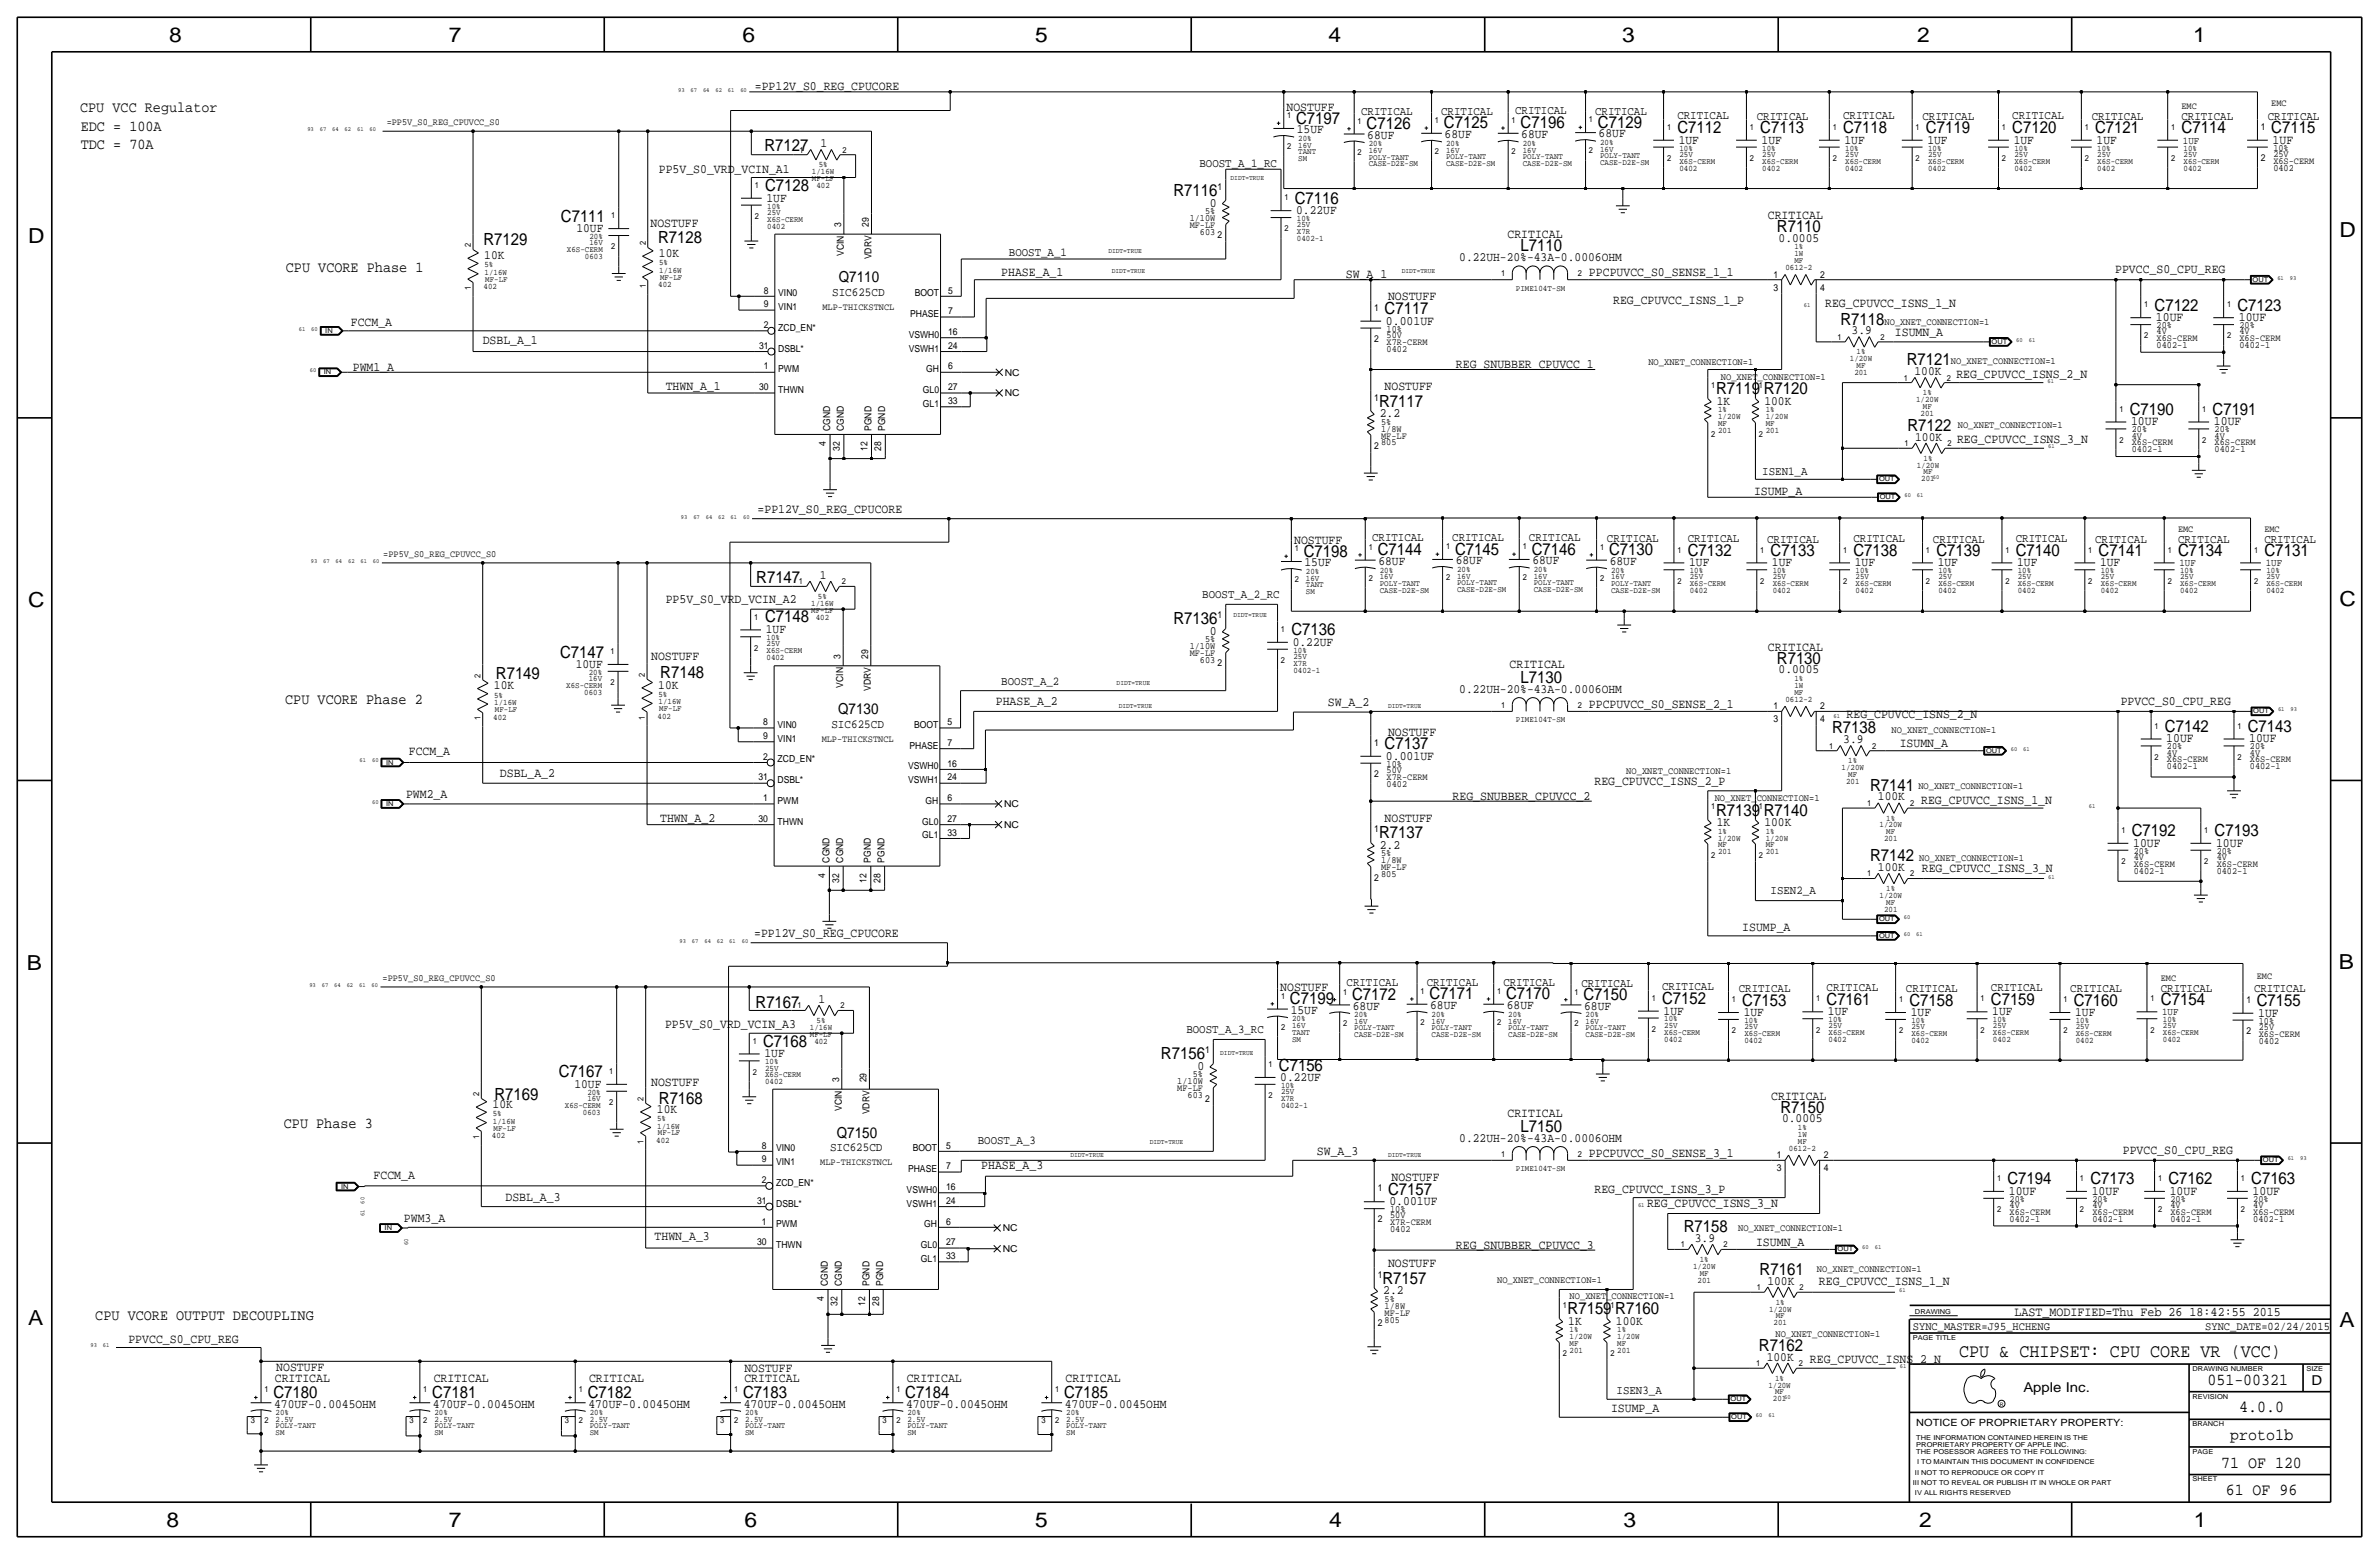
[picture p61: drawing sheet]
<svg xmlns="http://www.w3.org/2000/svg" width="875mm" height="572mm" viewBox="0 0 875 572" stroke-linecap="round" stroke-linejoin="round" font-family="sans-serif">
<defs><g id="words">
<g font-size="7.6">
<text x="62.2" y="15.5">8</text>
<text x="165.1" y="15.5">7</text>
<text x="273" y="15.5">6</text>
<text x="380.7" y="15.5">5</text>
<text x="488.7" y="15.5">4</text>
<text x="596.6" y="15.5">3</text>
<text x="705.1" y="15.5">2</text>
<text x="806.7" y="15.5">1</text>
<text x="10.4" y="89.4">D</text>
<text x="860.5" y="87.1">D</text>
<text x="10.4" y="223.3">C</text>
<text x="860.6" y="222.8">C</text>
<text x="9.9" y="356.6">B</text>
<text x="860.3" y="356.4">B</text>
<text x="10.4" y="487.4">A</text>
<text x="860.6" y="488.2">A</text>
<text x="61.2" y="561.6">8</text>
<text x="165.1" y="561.6">7</text>
<text x="273.8" y="561.6">6</text>
<text x="380.7" y="561.6">5</text>
<text x="488.9" y="561.6">4</text>
<text x="597.2" y="561.6">3</text>
<text x="705.9" y="561.6">2</text>
<text x="806.9" y="561.6">1</text>
</g>
<text font-size="6.9" x="720.6" y="499.1">CPU &amp; CHIPSET: CPU CORE VR (VCC)</text>
<g font-size="6.2">
<text x="476.8" y="45.5">C7197</text>
<text x="502.7" y="47.5">C7126</text>
<text x="531.1" y="47.2">C7125</text>
<text x="559.3" y="47.2">C7196</text>
<text x="587.8" y="47">C7129</text>
<text x="617" y="49">C7112</text>
<text x="647.4" y="49">C7113</text>
<text x="677.9" y="49">C7118</text>
<text x="708.4" y="49">C7119</text>
<text x="740.2" y="49">C7120</text>
<text x="770.6" y="49">C7121</text>
<text x="802.4" y="49">C7114</text>
<text x="835.4" y="49">C7115</text>
<text x="281.2" y="55.6">R7127</text>
<text x="281.4" y="70.4">C7128</text>
<text x="431.6" y="72.1">R7116</text>
<text x="476.2" y="74.9">C7116</text>
<text x="206.3" y="81.5">C7111</text>
<text x="242.1" y="89.4">R7128</text>
<text x="653.6" y="85.3">R7110</text>
<text x="177.8" y="90.2">R7129</text>
<text x="559.3" y="92.5">L7110</text>
<text x="509.3" y="115.6">C7117</text>
<text x="676.9" y="119.4">R7118</text>
<text x="792.5" y="114.3">C7122</text>
<text x="823" y="114.3">C7123</text>
<text x="701.3" y="134.4">R7121</text>
<text x="507.2" y="149.6">R7117</text>
<text x="631.2" y="145">R7119</text>
<text x="648.7" y="145">R7120</text>
<text x="783.3" y="152.7">C7190</text>
<text x="813.8" y="152.7">C7191</text>
<text x="701.6" y="158.5">R7122</text>
<text x="535.2" y="204">C7145</text>
<text x="563.4" y="204">C7146</text>
<text x="479.6" y="204.7">C7198</text>
<text x="506.7" y="204.2">C7144</text>
<text x="591.8" y="204.2">C7130</text>
<text x="620.8" y="204.5">C7132</text>
<text x="651.3" y="204.5">C7133</text>
<text x="681.7" y="204.5">C7138</text>
<text x="712.2" y="204.5">C7139</text>
<text x="741.4" y="204.5">C7140</text>
<text x="771.9" y="204.5">C7141</text>
<text x="801.1" y="204.5">C7134</text>
<text x="832.9" y="204.5">C7131</text>
<text x="278.2" y="214.4">R7147</text>
<text x="281.4" y="228.9">C7148</text>
<text x="431.6" y="229.6">R7136</text>
<text x="475" y="233.7">C7136</text>
<text x="206.1" y="241.8">C7147</text>
<text x="653.6" y="244.1">R7130</text>
<text x="182.4" y="249.7">R7149</text>
<text x="242.9" y="249.4">R7148</text>
<text x="559.3" y="251.2">L7130</text>
<text x="673.9" y="269.7">R7138</text>
<text x="796.3" y="269.2">C7142</text>
<text x="826.8" y="269.2">C7143</text>
<text x="509.3" y="275.6">C7137</text>
<text x="687.9" y="290.8">R7141</text>
<text x="631.2" y="300">R7139</text>
<text x="648.7" y="300">R7140</text>
<text x="507.2" y="308.4">R7137</text>
<text x="784.1" y="307.6">C7192</text>
<text x="814.6" y="307.6">C7193</text>
<text x="687.9" y="316.7">R7142</text>
<text x="277.9" y="370.6">R7167</text>
<text x="474.5" y="369.3">C7199</text>
<text x="497.3" y="367.8">C7172</text>
<text x="525.8" y="367.5">C7171</text>
<text x="554" y="367.5">C7170</text>
<text x="582.4" y="367.8">C7150</text>
<text x="611.4" y="369.3">C7152</text>
<text x="640.8" y="369.8">C7153</text>
<text x="671.8" y="369.6">C7161</text>
<text x="702.3" y="369.8">C7158</text>
<text x="732.3" y="369.6">C7159</text>
<text x="762.8" y="369.8">C7160</text>
<text x="794.8" y="369.6">C7154</text>
<text x="830.1" y="370.1">C7155</text>
<text x="280.7" y="385.1">C7168</text>
<text x="427" y="389.6">R7156</text>
<text x="470.4" y="393.7">C7156</text>
<text x="205.5" y="396.2">C7167</text>
<text x="181.9" y="404.4">R7169</text>
<text x="242.3" y="406.1">R7168</text>
<text x="654.8" y="409.2">R7150</text>
<text x="559.3" y="416.3">L7150</text>
<text x="738.4" y="435.6">C7194</text>
<text x="768.9" y="435.6">C7173</text>
<text x="797.6" y="435.6">C7162</text>
<text x="828" y="435.6">C7163</text>
<text x="510.5" y="439.4">C7157</text>
<text x="619.3" y="453.1">R7158</text>
<text x="508.5" y="472.2">R7157</text>
<text x="647.2" y="468.9">R7161</text>
<text x="576.6" y="483.4">R7159</text>
<text x="594.1" y="483.4">R7160</text>
<text x="647" y="496.8">R7162</text>
<text x="811.9" y="509.3">051-00321</text>
<text x="100.6" y="514.1">C7180</text>
<text x="159" y="514.1">C7181</text>
<text x="216.2" y="514.1">C7182</text>
<text x="273.3" y="514.1">C7183</text>
<text x="333" y="514.1">C7184</text>
<text x="391.4" y="514.1">C7185</text>
<text x="823.6" y="519.4">4.0.0</text>
<text x="820.3" y="529.6">proto1b</text>
<text x="817" y="539.8">71 OF 120</text>
<text x="818.7" y="549.9">61 OF 96</text>
</g>
<g font-size="5.6">
<text x="29.5" y="41.1">CPU VCC Regulator</text>
<text x="29.7" y="48">EDC = 100A</text>
<text x="29.7" y="54.9">TDC = 70A</text>
<text x="105.2" y="100.1">CPU VCORE Phase 1</text>
<text x="308.5" y="103.9">Q7110</text>
<text x="104.9" y="258.8">CPU VCORE Phase 2</text>
<text x="308.3" y="262.6">Q7130</text>
<text x="104.4" y="414.8">CPU Phase 3</text>
<text x="307.8" y="418.3">Q7150</text>
<text x="35" y="485.4">CPU VCORE OUTPUT DECOUPLING</text>
</g>
<g font-size="5">
<text x="850.2" y="509.3">D</text>
<text x="744.2" y="511.8">Apple Inc.</text>
</g>
<text font-size="4.8" x="741" y="483.9">LAST_MODIFIED=Thu Feb 26 18:42:55 2015</text>
<g font-size="4.7">
<text x="277.6" y="33.3">=PP12V_S0_REG_CPUCORE</text>
<text x="473.2" y="40.6">NOSTUFF</text>
<text x="477" y="49">15UF</text>
<text x="502.9" y="51.1">68UF</text>
<text x="531.4" y="50.8">68UF</text>
<text x="559.6" y="50.8">68UF</text>
<text x="588" y="50.5">68UF</text>
<text x="617.5" y="52.8">1UF</text>
<text x="648" y="52.8">1UF</text>
<text x="678.4" y="52.8">1UF</text>
<text x="708.9" y="52.8">1UF</text>
<text x="740.7" y="52.8">1UF</text>
<text x="771.1" y="52.8">1UF</text>
<text x="835.9" y="52.8">1UF</text>
<text x="301.8" y="54.1">1</text>
<text x="242.3" y="63.5">PP5V_S0_VRD_VCIN_A1</text>
<text x="281.9" y="74.2">1UF</text>
<text x="445" y="75.9">0</text>
<text x="239.3" y="83.3">NOSTUFF</text>
<text x="476.8" y="78.7">0.22UF</text>
<text x="650.2" y="80.5">CRITICAL</text>
<text x="212" y="85.3">10UF</text>
<text x="554.5" y="87.4">CRITICAL</text>
<text x="654.2" y="88.9">0.0005</text>
<text x="178.1" y="95.3">10K</text>
<text x="242.4" y="94.5">10K</text>
<text x="368.3" y="101.6">PHASE_A_1</text>
<text x="536.7" y="96">0.22UH-20%-43A-0.0006OHM</text>
<text x="584.5" y="101.6">PPCPUVCC_S0_SENSE_1_1</text>
<text x="778" y="100.3">PPVCC_S0_CPU_REG</text>
<text x="495" y="102.4">SW_A_1</text>
<text x="510.5" y="110.5">NOSTUFF</text>
<text x="593.3" y="111.8">REG_CPUVCC_ISNS_1_P</text>
<text x="671.3" y="112.8">REG_CPUVCC_ISNS_1_N</text>
<text x="129" y="119.9">FCCM_A</text>
<text x="509.8" y="119.4">0.001UF</text>
<text x="793" y="118.1">10UF</text>
<text x="823.5" y="118.1">10UF</text>
<text x="681" y="122.9">3.9</text>
<text x="697" y="123.7">ISUMN_A</text>
<text x="177.5" y="126.5">DSBL_A_1</text>
<text x="129.8" y="136.4">PWM1_A</text>
<text x="535.5" y="135.4">REG_SNUBBER_CPUVCC_1</text>
<text x="704.2" y="137.9">100K</text>
<text x="244.9" y="143.5">THWN_A_1</text>
<text x="509.3" y="143.5">NOSTUFF</text>
<text x="719.6" y="138.9">REG_CPUVCC_ISNS_2_N</text>
<text x="631.4" y="148.8">1K</text>
<text x="649" y="148.8">100K</text>
<text x="507.5" y="153.4">2.2</text>
<text x="783.8" y="156.5">10UF</text>
<text x="814.3" y="156.5">10UF</text>
<text x="704.4" y="162.1">100K</text>
<text x="719.8" y="162.8">REG_CPUVCC_ISNS_3_N</text>
<text x="645.2" y="181.9">ISUMP_A</text>
<text x="278.6" y="188.7">=PP12V_S0_REG_CPUCORE</text>
<text x="476" y="199.9">NOSTUFF</text>
<text x="479.8" y="208.3">15UF</text>
<text x="507" y="207.8">68UF</text>
<text x="535.4" y="207.5">68UF</text>
<text x="563.6" y="207.5">68UF</text>
<text x="592.1" y="207.8">68UF</text>
<text x="621.3" y="208.3">1UF</text>
<text x="651.8" y="208.3">1UF</text>
<text x="682.2" y="208.3">1UF</text>
<text x="712.7" y="208.3">1UF</text>
<text x="741.9" y="208.3">1UF</text>
<text x="772.4" y="208.3">1UF</text>
<text x="301.5" y="212.9">1</text>
<text x="244.9" y="221.7">PP5V_S0_VRD_VCIN_A2</text>
<text x="281.7" y="232.9">1UF</text>
<text x="445" y="233.4">0</text>
<text x="475.5" y="237.5">0.22UF</text>
<text x="650.2" y="239.3">CRITICAL</text>
<text x="211.8" y="245.6">10UF</text>
<text x="239.5" y="242.8">NOSTUFF</text>
<text x="555.2" y="245.6">CRITICAL</text>
<text x="654.2" y="247.7">0.0005</text>
<text x="181.7" y="253.5">10K</text>
<text x="242.1" y="253.2">10K</text>
<text x="536.7" y="254.8">0.22UH-20%-43A-0.0006OHM</text>
<text x="366.3" y="259.3">PHASE_A_2</text>
<text x="488.4" y="259.6">SW_A_2</text>
<text x="584.5" y="260.4">PPCPUVCC_S0_SENSE_2_1</text>
<text x="780" y="259.3">PPVCC_S0_CPU_REG</text>
<text x="679.2" y="264.2">REG_CPUVCC_ISNS_2_N</text>
<text x="510.5" y="270.5">NOSTUFF</text>
<text x="678" y="273.3">3.9</text>
<text x="698.8" y="274.6">ISUMN_A</text>
<text x="796.8" y="273.1">10UF</text>
<text x="827.3" y="273.1">10UF</text>
<text x="150.4" y="277.6">FCCM_A</text>
<text x="509.8" y="279.4">0.001UF</text>
<text x="183.9" y="285.7">DSBL_A_2</text>
<text x="149.4" y="293.4">PWM2_A</text>
<text x="586.5" y="288.8">REG_CPUVCC_ISNS_2_P</text>
<text x="534.3" y="294.1">REG_SNUBBER_CPUVCC_2</text>
<text x="690.7" y="294.4">100K</text>
<text x="706.6" y="295.7">REG_CPUVCC_ISNS_1_N</text>
<text x="242.8" y="302.3">THWN_A_2</text>
<text x="509.3" y="302.3">NOSTUFF</text>
<text x="631.4" y="303.8">1K</text>
<text x="649" y="303.8">100K</text>
<text x="784.6" y="311.4">10UF</text>
<text x="815.1" y="311.4">10UF</text>
<text x="507.5" y="312.2">2.2</text>
<text x="690.7" y="320.3">100K</text>
<text x="706.9" y="320.8">REG_CPUVCC_ISNS_3_N</text>
<text x="277.4" y="344.4">=PP12V_S0_REG_CPUCORE</text>
<text x="640.8" y="342.4">ISUMP_A</text>
<text x="470.9" y="364.5">NOSTUFF</text>
<text x="301" y="368.8">1</text>
<text x="497.6" y="371.3">68UF</text>
<text x="526" y="371.1">68UF</text>
<text x="554.2" y="371.1">68UF</text>
<text x="582.7" y="371.3">68UF</text>
<text x="474.7" y="372.9">15UF</text>
<text x="611.9" y="373.1">1UF</text>
<text x="641.3" y="373.6">1UF</text>
<text x="672.3" y="373.4">1UF</text>
<text x="702.8" y="373.6">1UF</text>
<text x="732.8" y="373.4">1UF</text>
<text x="763.3" y="373.6">1UF</text>
<text x="830.6" y="373.9">1UF</text>
<text x="244.6" y="378.2">PP5V_S0_VRD_VCIN_A3</text>
<text x="281.2" y="388.9">1UF</text>
<text x="440.4" y="393.4">0</text>
<text x="211.3" y="400.1">10UF</text>
<text x="239.5" y="399.5">NOSTUFF</text>
<text x="470.9" y="397.5">0.22UF</text>
<text x="181.2" y="407.4">10K</text>
<text x="651.5" y="404.4">CRITICAL</text>
<text x="241.6" y="409.2">10K</text>
<text x="554.5" y="410.7">CRITICAL</text>
<text x="655.5" y="412.8">0.0005</text>
<text x="536.7" y="419.9">0.22UH-20%-43A-0.0006OHM</text>
<text x="484.4" y="424.7">SW_A_3</text>
<text x="584.5" y="425.5">PPCPUVCC_S0_SENSE_3_1</text>
<text x="780.8" y="424.4">PPVCC_S0_CPU_REG</text>
<text x="360.9" y="429.8">PHASE_A_3</text>
<text x="137.4" y="433.6">FCCM_A</text>
<text x="511.8" y="434.3">NOSTUFF</text>
<text x="185.9" y="441.7">DSBL_A_3</text>
<text x="511" y="443.2">0.001UF</text>
<text x="586.5" y="438.9">REG_CPUVCC_ISNS_3_P</text>
<text x="605.8" y="443.7">REG_CPUVCC_ISNS_3_N</text>
<text x="738.9" y="439.4">10UF</text>
<text x="769.4" y="439.4">10UF</text>
<text x="798.1" y="439.4">10UF</text>
<text x="828.5" y="439.4">10UF</text>
<text x="148.6" y="449.3">PWM3_A</text>
<text x="240.8" y="455.9">THWN_A_3</text>
<text x="535.5" y="459.2">REG_SNUBBER_CPUVCC_3</text>
<text x="623.4" y="456.7">3.9</text>
<text x="645.9" y="458.2">ISUMN_A</text>
<text x="510.5" y="466.1">NOSTUFF</text>
<text x="650.1" y="472.4">100K</text>
<text x="669" y="472.4">REG_CPUVCC_ISNS_1_N</text>
<text x="508.8" y="476">2.2</text>
<text x="576.8" y="487.2">1K</text>
<text x="594.4" y="487.2">100K</text>
<text x="47.2" y="494">PPVCC_S0_CPU_REG</text>
<text x="649.8" y="500.4">100K</text>
<text x="665.7" y="501.1">REG_CPUVCC_ISNS_2_N</text>
<text x="101.1" y="508.3">CRITICAL</text>
<text x="101.6" y="504.2">NOSTUFF</text>
<text x="159.5" y="508.3">CRITICAL</text>
<text x="216.7" y="508.3">CRITICAL</text>
<text x="273.8" y="504.7">NOSTUFF</text>
<text x="273.8" y="508.3">CRITICAL</text>
<text x="333.5" y="508.3">CRITICAL</text>
<text x="391.9" y="508.3">CRITICAL</text>
<text x="100.8" y="517.7">470UF-0.0045OHM</text>
<text x="159.3" y="517.7">470UF-0.0045OHM</text>
<text x="216.4" y="517.7">470UF-0.0045OHM</text>
<text x="273.6" y="517.7">470UF-0.0045OHM</text>
<text x="333.2" y="517.7">470UF-0.0045OHM</text>
<text x="391.7" y="517.7">470UF-0.0045OHM</text>
<text x="592.6" y="519.4">ISUMP_A</text>
</g>
<g font-size="4.5">
<text x="306.1" y="109">SIC625CD</text>
<text x="305.8" y="267.7">SIC625CD</text>
<text x="305.3" y="423.4">SIC625CD</text>
</g>
<g font-size="4.4">
<text x="557.3" y="41.9">CRITICAL</text>
<text x="500.6" y="42.2">CRITICAL</text>
<text x="530.1" y="42.4">CRITICAL</text>
<text x="586.7" y="42.2">CRITICAL</text>
<text x="617" y="43.9">CRITICAL</text>
<text x="646.2" y="44.2">CRITICAL</text>
<text x="677.9" y="43.9">CRITICAL</text>
<text x="707.1" y="44.2">CRITICAL</text>
<text x="740.2" y="43.9">CRITICAL</text>
<text x="769.4" y="44.2">CRITICAL</text>
<text x="802.4" y="44.2">CRITICAL</text>
<text x="834.1" y="44.2">CRITICAL</text>
<text x="441.2" y="61.5">BOOST_A_1_RC</text>
<text x="371.1" y="94.2">BOOST_A_1</text>
<text x="648.2" y="174.8">ISEN1_A</text>
<text x="504.7" y="198.9">CRITICAL</text>
<text x="534.2" y="199.1">CRITICAL</text>
<text x="562.4" y="199.1">CRITICAL</text>
<text x="591.1" y="199.4">CRITICAL</text>
<text x="620.8" y="199.4">CRITICAL</text>
<text x="650" y="199.6">CRITICAL</text>
<text x="681.7" y="199.4">CRITICAL</text>
<text x="710.9" y="199.6">CRITICAL</text>
<text x="741.4" y="199.4">CRITICAL</text>
<text x="770.6" y="199.6">CRITICAL</text>
<text x="801.1" y="199.6">CRITICAL</text>
<text x="832.9" y="199.6">CRITICAL</text>
<text x="442.2" y="220">BOOST_A_2_RC</text>
<text x="368.3" y="252">BOOST_A_2</text>
<text x="651.3" y="328.7">ISEN2_A</text>
<text x="495.3" y="362.5">CRITICAL</text>
<text x="524.8" y="362.7">CRITICAL</text>
<text x="553" y="362.7">CRITICAL</text>
<text x="581.7" y="363">CRITICAL</text>
<text x="611.4" y="364.2">CRITICAL</text>
<text x="639.6" y="365">CRITICAL</text>
<text x="671.8" y="364.5">CRITICAL</text>
<text x="701" y="365">CRITICAL</text>
<text x="732.3" y="364.5">CRITICAL</text>
<text x="761.5" y="365">CRITICAL</text>
<text x="794.8" y="364.7">CRITICAL</text>
<text x="829.1" y="364.7">CRITICAL</text>
<text x="436.4" y="380">BOOST_A_3_RC</text>
<text x="359.7" y="420.9">BOOST_A_3</text>
<text x="594.6" y="512.6">ISEN3_A</text>
</g>
<g font-size="4.3">
<text x="703.6" y="488.9">SYNC_MASTER=J95_HCHENG</text>
<text x="811.1" y="488.9">SYNC_DATE=02/24/2015</text>
</g>
<g font-size="3.8">
<text x="802.9" y="52.8">1UF</text>
<text x="801.6" y="208.3">1UF</text>
<text x="833.4" y="208.3">1UF</text>
<text x="795.3" y="373.4">1UF</text>
</g>
<text font-size="3.7" x="704.8" y="524.5">NOTICE OF PROPRIETARY PROPERTY:</text>
<g font-size="3.6">
<text x="693.2" y="119.4">NO_XNET_CONNECTION=1</text>
<text x="606.3" y="134.4">NO_XNET_CONNECTION=1</text>
<text x="717.5" y="133.9">NO_XNET_CONNECTION=1</text>
<text x="633" y="139.7">NO_XNET_CONNECTION=1</text>
<text x="720.1" y="157.2">NO_XNET_CONNECTION=1</text>
<text x="695.7" y="269.7">NO_XNET_CONNECTION=1</text>
<text x="598.2" y="284.7">NO_XNET_CONNECTION=1</text>
<text x="705.6" y="290.3">NO_XNET_CONNECTION=1</text>
<text x="630.7" y="294.6">NO_XNET_CONNECTION=1</text>
<text x="705.9" y="316.5">NO_XNET_CONNECTION=1</text>
<text x="639.3" y="452.9">NO_XNET_CONNECTION=1</text>
<text x="668.3" y="467.9">NO_XNET_CONNECTION=1</text>
<text x="550.7" y="471.9">NO_XNET_CONNECTION=1</text>
<text x="577.3" y="477.8">NO_XNET_CONNECTION=1</text>
<text x="653" y="491.7">NO_XNET_CONNECTION=1</text>
</g>
<g font-size="3.5">
<text x="802.4" y="40.1">EMC</text>
<text x="835.4" y="38.9">EMC</text>
<text x="142.2" y="46">=PP5V_S0_REG_CPUVCC_S0</text>
<text x="831.6" y="47.7">1</text>
<text x="831.6" y="59.2">2</text>
<text x="836.2" y="55.4">10%</text>
<text x="836.2" y="57.7">25V</text>
<text x="836.2" y="60.2">X6S-CERM</text>
<text x="836.2" y="62.7">0402</text>
<text x="447.8" y="69.9">1</text>
<text x="309.4" y="83.6" transform="rotate(-90 309.4 83.6)">3</text>
<text x="319.5" y="83.6" transform="rotate(-90 319.5 83.6)">29</text>
<text x="437.6" y="81.3">1/10W</text>
<text x="437.6" y="83.8">MF-LF</text>
<text x="443.3" y="78.7">5%</text>
<text x="441.4" y="86.4">603</text>
<text x="447.8" y="87.6">2</text>
<text x="310.4" y="94.1" transform="rotate(-90 310.4 94.1)">VCIN</text>
<text x="320.5" y="95.4" transform="rotate(-90 320.5 95.4)">VDRV</text>
<text x="281" y="107.9">8</text>
<text x="348.7" y="107.9">5</text>
<text x="652.3" y="106.9">3</text>
<text x="652.3" y="102.1">1</text>
<text x="669.5" y="106.9">4</text>
<text x="669.5" y="102.1">2</text>
<text x="281" y="113">9</text>
<text x="286.3" y="109">VIN0</text>
<text x="336.5" y="109">BOOT</text>
<text x="286.3" y="114">VIN1</text>
<text x="302.5" y="114">MLP-THICKSTNCL</text>
<text x="334.8" y="116.6">PHASE</text>
<text x="348.7" y="115.6">7</text>
<text x="505.5" y="114.3">1</text>
<text x="281" y="120.6">2</text>
<text x="286.3" y="121.7">ZCD_EN*</text>
<text x="334.2" y="124.2">VSWH0</text>
<text x="348.7" y="123.2">16</text>
<text x="505.5" y="125.7">2</text>
<text x="510" y="124.2">50V</text>
<text x="510" y="121.9">10%</text>
<text x="793.2" y="122.9">4V</text>
<text x="793.2" y="120.6">20%</text>
<text x="793.2" y="125.5">X6S-CERM</text>
<text x="823.7" y="125.5">X6S-CERM</text>
<text x="823.7" y="120.7">20%</text>
<text x="823.7" y="122.9">4V</text>
<text x="279.2" y="128.3">31</text>
<text x="286.3" y="129.3">DSBL*</text>
<text x="334.2" y="129.3">VSWH1</text>
<text x="348.7" y="128.3">24</text>
<text x="510" y="129.3">0402</text>
<text x="510" y="126.7">X7R-CERM</text>
<text x="793.2" y="128">0402-1</text>
<text x="823.7" y="128">0402-1</text>
<text x="281" y="135.9">1</text>
<text x="286.3" y="136.9">PWM</text>
<text x="340.7" y="136.9">GH</text>
<text x="348.7" y="135.9">6</text>
<text x="279.2" y="143.5">30</text>
<text x="348.7" y="143.5">27</text>
<text x="369.6" y="138.2">NC</text>
<text x="286.3" y="144.5">THWN</text>
<text x="339.5" y="149.6">GL1</text>
<text x="339.5" y="144.5">GL0</text>
<text x="348.7" y="148.6">33</text>
<text x="369.6" y="145.8">NC</text>
<text x="505.5" y="147.3">1</text>
<text x="305.3" y="158.5" transform="rotate(-90 305.3 158.5)">CGND</text>
<text x="310.4" y="158.5" transform="rotate(-90 310.4 158.5)">CGND</text>
<text x="320.5" y="158.5" transform="rotate(-90 320.5 158.5)">PGND</text>
<text x="325.6" y="158.5" transform="rotate(-90 325.6 158.5)">PGND</text>
<text x="508" y="161.3">MF-LF</text>
<text x="508" y="156.2">5%</text>
<text x="508" y="158.7">1/8W</text>
<text x="784.1" y="161.3">4V</text>
<text x="784.1" y="159">20%</text>
<text x="814.6" y="161.3">4V</text>
<text x="814.6" y="159">20%</text>
<text x="303.8" y="164.1" transform="rotate(-90 303.8 164.1)">4</text>
<text x="308.9" y="165.8" transform="rotate(-90 308.9 165.8)">32</text>
<text x="319" y="165.8" transform="rotate(-90 319 165.8)">12</text>
<text x="324.1" y="165.8" transform="rotate(-90 324.1 165.8)">28</text>
<text x="505.5" y="165.1">2</text>
<text x="508" y="163.8">805</text>
<text x="784.1" y="166.4">0402-1</text>
<text x="784.1" y="163.8">X6S-CERM</text>
<text x="814.6" y="163.8">X6S-CERM</text>
<text x="814.6" y="166.4">0402-1</text>
<text x="801.1" y="195.6">EMC</text>
<text x="832.9" y="195.6">EMC</text>
<text x="141" y="205">=PP5V_S0_REG_CPUVCC_S0</text>
<text x="447.8" y="227.3">1</text>
<text x="437.6" y="238.8">1/10W</text>
<text x="443.3" y="236.2">5%</text>
<text x="309.1" y="242.3" transform="rotate(-90 309.1 242.3)">3</text>
<text x="319.3" y="242.3" transform="rotate(-90 319.3 242.3)">29</text>
<text x="437.6" y="241.3">MF-LF</text>
<text x="441.4" y="243.8">603</text>
<text x="447.8" y="245.1">2</text>
<text x="310.1" y="252.9" transform="rotate(-90 310.1 252.9)">VCIN</text>
<text x="320.3" y="254.1" transform="rotate(-90 320.3 254.1)">VDRV</text>
<text x="652.3" y="260.9">1</text>
<text x="669.5" y="260.9">2</text>
<text x="280.7" y="266.7">8</text>
<text x="286" y="267.7">VIN0</text>
<text x="336.3" y="267.7">BOOT</text>
<text x="348.5" y="266.7">5</text>
<text x="652.3" y="265.7">3</text>
<text x="669.5" y="265.7">4</text>
<text x="280.7" y="271.8">9</text>
<text x="286" y="272.8">VIN1</text>
<text x="302.2" y="272.8">MLP-THICKSTNCL</text>
<text x="334.5" y="275.3">PHASE</text>
<text x="348.5" y="274.3">7</text>
<text x="505.5" y="274.3">1</text>
<text x="797.1" y="275.6">20%</text>
<text x="827.5" y="275.6">20%</text>
<text x="280.7" y="279.4">2</text>
<text x="286" y="280.4">ZCD_EN*</text>
<text x="348.5" y="281.9">16</text>
<text x="510" y="281.9">10%</text>
<text x="797.1" y="280.4">X6S-CERM</text>
<text x="797.1" y="277.9">4V</text>
<text x="827.5" y="280.4">X6S-CERM</text>
<text x="827.5" y="277.9">4V</text>
<text x="278.9" y="287">31</text>
<text x="334" y="283">VSWH0</text>
<text x="348.5" y="287">24</text>
<text x="505.5" y="285.8">2</text>
<text x="510" y="286.8">X7R-CERM</text>
<text x="510" y="284.2">50V</text>
<text x="797.1" y="283">0402-1</text>
<text x="827.5" y="283">0402-1</text>
<text x="286" y="288">DSBL*</text>
<text x="334" y="288">VSWH1</text>
<text x="510" y="289.3">0402</text>
<text x="280.7" y="294.6">1</text>
<text x="286" y="295.7">PWM</text>
<text x="340.5" y="295.7">GH</text>
<text x="348.5" y="294.6">6</text>
<text x="369.3" y="296.9">NC</text>
<text x="278.9" y="302.3">30</text>
<text x="286" y="303.3">THWN</text>
<text x="339.2" y="303.3">GL0</text>
<text x="348.5" y="302.3">27</text>
<text x="369.3" y="304.5">NC</text>
<text x="339.2" y="308.4">GL1</text>
<text x="348.5" y="307.3">33</text>
<text x="505.5" y="306.1">1</text>
<text x="305.1" y="317.2" transform="rotate(-90 305.1 317.2)">CGND</text>
<text x="310.1" y="317.2" transform="rotate(-90 310.1 317.2)">CGND</text>
<text x="320.3" y="317.2" transform="rotate(-90 320.3 317.2)">PGND</text>
<text x="325.4" y="317.2" transform="rotate(-90 325.4 317.2)">PGND</text>
<text x="508" y="315">5%</text>
<text x="508" y="317.5">1/8W</text>
<text x="784.9" y="316.2">4V</text>
<text x="784.9" y="313.9">20%</text>
<text x="815.3" y="316.2">4V</text>
<text x="815.3" y="313.9">20%</text>
<text x="303.5" y="322.8" transform="rotate(-90 303.5 322.8)">4</text>
<text x="505.5" y="323.9">2</text>
<text x="508" y="320">MF-LF</text>
<text x="508" y="322.6">805</text>
<text x="784.9" y="318.8">X6S-CERM</text>
<text x="784.9" y="321.3">0402-1</text>
<text x="815.3" y="321.3">0402-1</text>
<text x="815.3" y="318.8">X6S-CERM</text>
<text x="308.6" y="324.6" transform="rotate(-90 308.6 324.6)">32</text>
<text x="318.8" y="324.6" transform="rotate(-90 318.8 324.6)">12</text>
<text x="323.9" y="324.6" transform="rotate(-90 323.9 324.6)">28</text>
<text x="830.1" y="359.9">EMC</text>
<text x="140.7" y="360.7">=PP5V_S0_REG_CPUVCC_S0</text>
<text x="794.8" y="360.7">EMC</text>
<text x="826.3" y="368.8">1</text>
<text x="830.8" y="376.4">10%</text>
<text x="826.3" y="380.2">2</text>
<text x="830.8" y="381.3">X6S-CERM</text>
<text x="830.8" y="383.8">0402</text>
<text x="830.8" y="378.7">25V</text>
<text x="443.3" y="387.3">1</text>
<text x="308.6" y="398" transform="rotate(-90 308.6 398)">3</text>
<text x="318.8" y="398" transform="rotate(-90 318.8 398)">29</text>
<text x="433" y="401.3">MF-LF</text>
<text x="433" y="398.8">1/10W</text>
<text x="438.7" y="396.2">5%</text>
<text x="436.8" y="403.9">603</text>
<text x="443.3" y="405.1">2</text>
<text x="309.6" y="408.6" transform="rotate(-90 309.6 408.6)">VCIN</text>
<text x="319.8" y="409.8" transform="rotate(-90 319.8 409.8)">VDRV</text>
<text x="280.2" y="422.4">8</text>
<text x="285.5" y="423.4">VIN0</text>
<text x="335.7" y="423.4">BOOT</text>
<text x="348" y="422.4">5</text>
<text x="653.6" y="426">1</text>
<text x="670.8" y="426">2</text>
<text x="280.2" y="427.5">9</text>
<text x="285.5" y="428.5">VIN1</text>
<text x="301.7" y="428.5">MLP-THICKSTNCL</text>
<text x="334" y="431">PHASE</text>
<text x="348" y="430">7</text>
<text x="653.6" y="430.8">3</text>
<text x="670.8" y="430.8">4</text>
<text x="280.2" y="435.1">2</text>
<text x="285.5" y="436.1">ZCD_EN*</text>
<text x="348" y="437.6">16</text>
<text x="278.4" y="442.7">31</text>
<text x="285.5" y="443.7">DSBL*</text>
<text x="333.5" y="443.7">VSWH1</text>
<text x="333.5" y="438.7">VSWH0</text>
<text x="348" y="442.7">24</text>
<text x="506.7" y="438.1">1</text>
<text x="739.1" y="442">20%</text>
<text x="769.6" y="442">20%</text>
<text x="798.3" y="442">20%</text>
<text x="828.8" y="442">20%</text>
<text x="506.7" y="449.6">2</text>
<text x="511.3" y="448.1">50V</text>
<text x="511.3" y="445.8">10%</text>
<text x="739.1" y="444.2">4V</text>
<text x="739.1" y="446.8">X6S-CERM</text>
<text x="739.1" y="449.3">0402-1</text>
<text x="769.6" y="444.2">4V</text>
<text x="769.6" y="449.3">0402-1</text>
<text x="769.6" y="446.8">X6S-CERM</text>
<text x="798.3" y="444.2">4V</text>
<text x="798.3" y="446.8">X6S-CERM</text>
<text x="798.3" y="449.3">0402-1</text>
<text x="828.8" y="446.8">X6S-CERM</text>
<text x="828.8" y="449.3">0402-1</text>
<text x="828.8" y="444.2">4V</text>
<text x="280.2" y="450.3">1</text>
<text x="285.5" y="451.4">PWM</text>
<text x="340" y="451.4">GH</text>
<text x="348" y="450.3">6</text>
<text x="368.8" y="452.9">NC</text>
<text x="511.3" y="453.1">0402</text>
<text x="511.3" y="450.6">X7R-CERM</text>
<text x="278.4" y="458">30</text>
<text x="285.5" y="459">THWN</text>
<text x="338.7" y="459">GL0</text>
<text x="348" y="458">27</text>
<text x="368.8" y="460.5">NC</text>
<text x="338.7" y="464.1">GL1</text>
<text x="348" y="463">33</text>
<text x="304.5" y="472.9" transform="rotate(-90 304.5 472.9)">CGND</text>
<text x="309.6" y="472.9" transform="rotate(-90 309.6 472.9)">CGND</text>
<text x="319.8" y="472.9" transform="rotate(-90 319.8 472.9)">PGND</text>
<text x="324.9" y="472.9" transform="rotate(-90 324.9 472.9)">PGND</text>
<text x="506.7" y="469.9">1</text>
<text x="303" y="478.5" transform="rotate(-90 303 478.5)">4</text>
<text x="509.3" y="478.8">5%</text>
<text x="308.1" y="480.3" transform="rotate(-90 308.1 480.3)">32</text>
<text x="318.3" y="480.3" transform="rotate(-90 318.3 480.3)">12</text>
<text x="323.3" y="480.3" transform="rotate(-90 323.3 480.3)">28</text>
<text x="509.3" y="483.9">MF-LF</text>
<text x="509.3" y="481.3">1/8W</text>
<text x="506.7" y="487.7">2</text>
<text x="509.3" y="486.4">805</text>
</g>
<g font-size="3.1">
<text x="473.5" y="43.4">1</text>
<text x="499.4" y="45.5">1</text>
<text x="527.8" y="45.2">1</text>
<text x="556" y="45.2">1</text>
<text x="584.5" y="45">1</text>
<text x="613.2" y="47.8">1</text>
<text x="643.6" y="47.8">1</text>
<text x="674.1" y="47.8">1</text>
<text x="704.6" y="47.8">1</text>
<text x="736.3" y="47.8">1</text>
<text x="766.8" y="47.8">1</text>
<text x="798.6" y="47.8">1</text>
<text x="477.5" y="51.8">20%</text>
<text x="503.4" y="53.8">20%</text>
<text x="531.9" y="53.6">20%</text>
<text x="560.1" y="53.6">20%</text>
<text x="588.5" y="53.3">20%</text>
<text x="294.1" y="56.1">1</text>
<text x="309.9" y="56.1">2</text>
<text x="473.5" y="54.9">2</text>
<text x="477.5" y="54.4">16V</text>
<text x="477.5" y="56.6">TANT</text>
<text x="477.5" y="59.2">SM</text>
<text x="499.4" y="56.9">2</text>
<text x="503.4" y="58.7">POLY-TANT</text>
<text x="503.4" y="56.4">16V</text>
<text x="527.8" y="56.6">2</text>
<text x="531.9" y="58.4">POLY-TANT</text>
<text x="531.9" y="56.1">16V</text>
<text x="556" y="56.6">2</text>
<text x="560.1" y="58.4">POLY-TANT</text>
<text x="560.1" y="56.1">16V</text>
<text x="584.5" y="56.4">2</text>
<text x="588.5" y="55.9">16V</text>
<text x="588.5" y="58.2">POLY-TANT</text>
<text x="613.2" y="59.2">2</text>
<text x="617.7" y="55.4">10%</text>
<text x="617.7" y="57.7">25V</text>
<text x="643.6" y="59.2">2</text>
<text x="648.2" y="57.7">25V</text>
<text x="648.2" y="55.4">10%</text>
<text x="674.1" y="59.2">2</text>
<text x="678.7" y="55.4">10%</text>
<text x="678.7" y="57.7">25V</text>
<text x="704.6" y="59.2">2</text>
<text x="709.2" y="57.7">25V</text>
<text x="709.2" y="55.4">10%</text>
<text x="736.3" y="59.2">2</text>
<text x="740.9" y="55.4">10%</text>
<text x="740.9" y="57.7">25V</text>
<text x="766.8" y="59.2">2</text>
<text x="771.4" y="57.7">25V</text>
<text x="771.4" y="55.4">10%</text>
<text x="798.6" y="59.2">2</text>
<text x="803.1" y="55.4">10%</text>
<text x="803.1" y="57.7">25V</text>
<text x="298.6" y="64">1/16W</text>
<text x="301.1" y="61.5">5%</text>
<text x="503.4" y="61.2">CASE-D2E-SM</text>
<text x="531.9" y="61">CASE-D2E-SM</text>
<text x="560.1" y="61">CASE-D2E-SM</text>
<text x="588.5" y="60.7">CASE-D2E-SM</text>
<text x="617.7" y="62.7">0402</text>
<text x="617.7" y="60.2">X6S-CERM</text>
<text x="648.2" y="60.2">X6S-CERM</text>
<text x="648.2" y="62.7">0402</text>
<text x="678.7" y="62.7">0402</text>
<text x="678.7" y="60.2">X6S-CERM</text>
<text x="709.2" y="62.7">0402</text>
<text x="709.2" y="60.2">X6S-CERM</text>
<text x="740.9" y="60.2">X6S-CERM</text>
<text x="740.9" y="62.7">0402</text>
<text x="771.4" y="62.7">0402</text>
<text x="771.4" y="60.2">X6S-CERM</text>
<text x="803.1" y="62.7">0402</text>
<text x="803.1" y="60.2">X6S-CERM</text>
<text x="277.6" y="69.1">1</text>
<text x="298.6" y="66.5">MF-LF</text>
<text x="300.3" y="69.1">402</text>
<text x="282.2" y="76.7">10%</text>
<text x="472.4" y="73.7">1</text>
<text x="224.8" y="80.3">1</text>
<text x="277.6" y="80.5">2</text>
<text x="282.2" y="81.5">X6S-CERM</text>
<text x="282.2" y="79">25V</text>
<text x="477" y="83.6">25V</text>
<text x="477" y="81.3">10%</text>
<text x="216.8" y="87.9">20%</text>
<text x="282.2" y="84.1">0402</text>
<text x="472.4" y="85.1">2</text>
<text x="477" y="86.1">X7R</text>
<text x="477" y="88.6">0402-1</text>
<text x="173.2" y="90.9" transform="rotate(-90 173.2 90.9)">2</text>
<text x="208.5" y="92.7">X6S-CERM</text>
<text x="215.1" y="95.3">0603</text>
<text x="216.8" y="90.2">16V</text>
<text x="224.8" y="91.7">2</text>
<text x="237.5" y="90.2" transform="rotate(-90 237.5 90.2)">2</text>
<text x="660" y="91.7">1%</text>
<text x="660" y="94.2">1W</text>
<text x="178.2" y="98.3">5%</text>
<text x="178.2" y="101.1">1/16W</text>
<text x="242.4" y="97.5">5%</text>
<text x="242.5" y="100.3">1/16W</text>
<text x="552.2" y="101.6">1</text>
<text x="580.4" y="101.6">2</text>
<text x="656.7" y="99.3">0612-2</text>
<text x="660" y="96.8">MF</text>
<text x="173.2" y="106.7" transform="rotate(-90 173.2 106.7)">1</text>
<text x="177.9" y="106.4">402</text>
<text x="178.5" y="103.6">MF-LF</text>
<text x="237.5" y="105.9" transform="rotate(-90 237.5 105.9)">1</text>
<text x="242.1" y="105.7">402</text>
<text x="242.8" y="102.9">MF-LF</text>
<text x="557.6" y="106.9">PIME104T-SM</text>
<text x="788.7" y="113">1</text>
<text x="819.1" y="113">1</text>
<text x="675.9" y="125">1</text>
<text x="691.6" y="125">2</text>
<text x="788.7" y="124.5">2</text>
<text x="819.1" y="124.5">2</text>
<text x="682.9" y="130.3">1%</text>
<text x="680.4" y="132.8">1/20W</text>
<text x="682.1" y="137.9">201</text>
<text x="682.9" y="135.4">MF</text>
<text x="629.4" y="142.7">1</text>
<text x="646.9" y="142.7">1</text>
<text x="700.3" y="140">1</text>
<text x="716" y="140">2</text>
<text x="704.8" y="147.8">1/20W</text>
<text x="707.3" y="145.3">1%</text>
<text x="632" y="151.6">1%</text>
<text x="632" y="154.2">1/20W</text>
<text x="649.5" y="154.2">1/20W</text>
<text x="649.5" y="151.6">1%</text>
<text x="706.4" y="152.9">201</text>
<text x="707.3" y="150.4">MF</text>
<text x="779.5" y="151.4">1</text>
<text x="810" y="151.4">1</text>
<text x="629.4" y="160.5">2</text>
<text x="632" y="156.7">MF</text>
<text x="632" y="159.3">201</text>
<text x="646.9" y="160.5">2</text>
<text x="649.5" y="156.7">MF</text>
<text x="649.5" y="159.3">201</text>
<text x="700.5" y="164.1">1</text>
<text x="716.3" y="164.1">2</text>
<text x="779.5" y="162.8">2</text>
<text x="810" y="162.8">2</text>
<text x="705" y="172">1/20W</text>
<text x="707.5" y="169.4">1%</text>
<text x="706.7" y="177">201</text>
<text x="707.5" y="174.5">MF</text>
<text x="476.2" y="202.7">1</text>
<text x="503.4" y="202.2">1</text>
<text x="531.9" y="201.9">1</text>
<text x="560.1" y="201.9">1</text>
<text x="588.5" y="202.2">1</text>
<text x="617" y="203.2">1</text>
<text x="647.4" y="203.2">1</text>
<text x="677.9" y="203.2">1</text>
<text x="708.4" y="203.2">1</text>
<text x="737.6" y="203.2">1</text>
<text x="768.1" y="203.2">1</text>
<text x="797.3" y="203.2">1</text>
<text x="829.1" y="203.2">1</text>
<text x="293.9" y="214.9">1</text>
<text x="309.6" y="214.9">2</text>
<text x="476.3" y="214.1">2</text>
<text x="480.3" y="215.9">TANT</text>
<text x="480.3" y="211.1">20%</text>
<text x="480.3" y="213.6">16V</text>
<text x="503.4" y="213.6">2</text>
<text x="507.5" y="210.6">20%</text>
<text x="507.5" y="215.4">POLY-TANT</text>
<text x="507.5" y="213.1">16V</text>
<text x="531.9" y="213.4">2</text>
<text x="535.9" y="210.3">20%</text>
<text x="535.9" y="212.9">16V</text>
<text x="535.9" y="215.1">POLY-TANT</text>
<text x="560.1" y="213.4">2</text>
<text x="564.1" y="210.3">20%</text>
<text x="564.1" y="212.9">16V</text>
<text x="564.1" y="215.1">POLY-TANT</text>
<text x="588.5" y="213.6">2</text>
<text x="592.6" y="210.6">20%</text>
<text x="592.6" y="213.1">16V</text>
<text x="592.6" y="215.4">POLY-TANT</text>
<text x="617" y="214.6">2</text>
<text x="621.5" y="210.8">10%</text>
<text x="621.5" y="213.1">25V</text>
<text x="621.5" y="215.6">X6S-CERM</text>
<text x="647.4" y="214.6">2</text>
<text x="652" y="213.1">25V</text>
<text x="652" y="215.6">X6S-CERM</text>
<text x="652" y="210.8">10%</text>
<text x="677.9" y="214.6">2</text>
<text x="682.5" y="210.8">10%</text>
<text x="682.5" y="213.1">25V</text>
<text x="682.5" y="215.6">X6S-CERM</text>
<text x="708.4" y="214.6">2</text>
<text x="713" y="215.6">X6S-CERM</text>
<text x="713" y="213.1">25V</text>
<text x="713" y="210.8">10%</text>
<text x="737.6" y="214.6">2</text>
<text x="742.2" y="215.6">X6S-CERM</text>
<text x="742.2" y="213.1">25V</text>
<text x="742.2" y="210.8">10%</text>
<text x="768.1" y="214.6">2</text>
<text x="772.7" y="213.1">25V</text>
<text x="772.7" y="210.8">10%</text>
<text x="772.7" y="215.6">X6S-CERM</text>
<text x="797.3" y="214.6">2</text>
<text x="801.9" y="215.6">X6S-CERM</text>
<text x="801.9" y="210.8">10%</text>
<text x="801.9" y="213.1">25V</text>
<text x="829.1" y="214.6">2</text>
<text x="833.6" y="210.8">10%</text>
<text x="833.6" y="213.1">25V</text>
<text x="833.6" y="215.6">X6S-CERM</text>
<text x="300.9" y="220.2">5%</text>
<text x="480.3" y="218.4">SM</text>
<text x="507.5" y="217.9">CASE-D2E-SM</text>
<text x="535.9" y="217.7">CASE-D2E-SM</text>
<text x="564.1" y="217.7">CASE-D2E-SM</text>
<text x="592.6" y="217.9">CASE-D2E-SM</text>
<text x="621.5" y="218.2">0402</text>
<text x="652" y="218.2">0402</text>
<text x="682.5" y="218.2">0402</text>
<text x="713" y="218.2">0402</text>
<text x="742.2" y="218.2">0402</text>
<text x="772.7" y="218.2">0402</text>
<text x="801.9" y="218.2">0402</text>
<text x="833.6" y="218.2">0402</text>
<text x="277.4" y="227.8">1</text>
<text x="298.4" y="222.8">1/16W</text>
<text x="298.4" y="225.3">MF-LF</text>
<text x="300" y="227.8">402</text>
<text x="471.2" y="232.4">1</text>
<text x="277.4" y="239.3">2</text>
<text x="281.9" y="237.7">25V</text>
<text x="281.9" y="235.5">10%</text>
<text x="224.5" y="240.5">1</text>
<text x="281.9" y="240.3">X6S-CERM</text>
<text x="281.9" y="242.8">0402</text>
<text x="471.2" y="243.8">2</text>
<text x="475.7" y="244.9">X7R</text>
<text x="475.7" y="240">10%</text>
<text x="475.7" y="242.3">25V</text>
<text x="176.8" y="249.2" transform="rotate(-90 176.8 249.2)">2</text>
<text x="216.5" y="250.4">16V</text>
<text x="216.5" y="248.2">20%</text>
<text x="224.5" y="252">2</text>
<text x="237.2" y="248.9" transform="rotate(-90 237.2 248.9)">2</text>
<text x="475.7" y="247.4">0402-1</text>
<text x="660" y="250.4">1%</text>
<text x="181.7" y="256.5">5%</text>
<text x="208.3" y="253">X6S-CERM</text>
<text x="214.9" y="255.5">0603</text>
<text x="242.2" y="256.3">5%</text>
<text x="660" y="255.5">MF</text>
<text x="660" y="253">1W</text>
<text x="181.8" y="259.3">1/16W</text>
<text x="182.1" y="261.9">MF-LF</text>
<text x="242.3" y="259.1">1/16W</text>
<text x="242.5" y="261.6">MF-LF</text>
<text x="552.2" y="260.4">1</text>
<text x="580.4" y="260.4">2</text>
<text x="656.7" y="258.1">0612-2</text>
<text x="176.8" y="264.9" transform="rotate(-90 176.8 264.9)">1</text>
<text x="181.4" y="264.7">402</text>
<text x="237.2" y="264.7" transform="rotate(-90 237.2 264.7)">1</text>
<text x="241.9" y="264.4">402</text>
<text x="557.6" y="265.7">PIME104T-SM</text>
<text x="792.5" y="268">1</text>
<text x="823" y="268">1</text>
<text x="672.8" y="275.3">1</text>
<text x="688.6" y="275.3">2</text>
<text x="679.8" y="280.7">1%</text>
<text x="792.5" y="279.4">2</text>
<text x="823" y="279.4">2</text>
<text x="677.4" y="283.2">1/20W</text>
<text x="679.8" y="285.8">MF</text>
<text x="679" y="288.3">201</text>
<text x="629.4" y="297.7">1</text>
<text x="646.9" y="297.7">1</text>
<text x="686.8" y="296.4">1</text>
<text x="702.6" y="296.4">2</text>
<text x="691.3" y="304.3">1/20W</text>
<text x="693.8" y="301.8">1%</text>
<text x="632" y="306.6">1%</text>
<text x="632" y="311.7">MF</text>
<text x="632" y="309.1">1/20W</text>
<text x="649.5" y="311.7">MF</text>
<text x="649.5" y="309.1">1/20W</text>
<text x="649.5" y="306.6">1%</text>
<text x="693" y="309.4">201</text>
<text x="693.8" y="306.8">MF</text>
<text x="780.3" y="306.3">1</text>
<text x="810.8" y="306.3">1</text>
<text x="629.4" y="315.5">2</text>
<text x="632" y="314.2">201</text>
<text x="646.9" y="315.5">2</text>
<text x="649.5" y="314.2">201</text>
<text x="780.3" y="317.8">2</text>
<text x="810.8" y="317.8">2</text>
<text x="686.8" y="322.3">1</text>
<text x="702.6" y="322.3">2</text>
<text x="693.8" y="327.7">1%</text>
<text x="691.3" y="330.2">1/20W</text>
<text x="693" y="335.3">201</text>
<text x="693.8" y="332.7">MF</text>
<text x="494" y="365.8">1</text>
<text x="522.5" y="365.5">1</text>
<text x="550.7" y="365.5">1</text>
<text x="579.1" y="365.8">1</text>
<text x="293.4" y="370.8">1</text>
<text x="309.1" y="370.8">2</text>
<text x="471.2" y="367.3">1</text>
<text x="607.6" y="368">1</text>
<text x="637" y="368.6">1</text>
<text x="668" y="368.3">1</text>
<text x="698.5" y="368.6">1</text>
<text x="728.5" y="368.3">1</text>
<text x="759" y="368.6">1</text>
<text x="791" y="368.3">1</text>
<text x="300.4" y="376.2">5%</text>
<text x="475.2" y="375.7">20%</text>
<text x="494" y="377.2">2</text>
<text x="498.1" y="376.7">16V</text>
<text x="498.1" y="374.1">20%</text>
<text x="522.5" y="376.9">2</text>
<text x="526.5" y="376.4">16V</text>
<text x="526.5" y="373.9">20%</text>
<text x="550.7" y="376.9">2</text>
<text x="554.7" y="376.4">16V</text>
<text x="554.7" y="373.9">20%</text>
<text x="579.1" y="377.2">2</text>
<text x="583.2" y="374.1">20%</text>
<text x="583.2" y="376.7">16V</text>
<text x="612.1" y="375.7">10%</text>
<text x="612.1" y="378">25V</text>
<text x="641.6" y="376.2">10%</text>
<text x="672.6" y="375.9">10%</text>
<text x="703.1" y="376.2">10%</text>
<text x="733" y="375.9">10%</text>
<text x="763.5" y="376.2">10%</text>
<text x="795.5" y="375.9">10%</text>
<text x="276.9" y="383.8">1</text>
<text x="297.9" y="381.3">MF-LF</text>
<text x="297.9" y="378.7">1/16W</text>
<text x="299.5" y="383.8">402</text>
<text x="471.2" y="378.7">2</text>
<text x="475.2" y="383">SM</text>
<text x="475.2" y="378.2">16V</text>
<text x="475.2" y="380.5">TANT</text>
<text x="498.1" y="379">POLY-TANT</text>
<text x="498.1" y="381.5">CASE-D2E-SM</text>
<text x="526.5" y="381.3">CASE-D2E-SM</text>
<text x="526.5" y="378.7">POLY-TANT</text>
<text x="554.7" y="381.3">CASE-D2E-SM</text>
<text x="554.7" y="378.7">POLY-TANT</text>
<text x="583.2" y="379">POLY-TANT</text>
<text x="583.2" y="381.5">CASE-D2E-SM</text>
<text x="607.6" y="379.5">2</text>
<text x="612.1" y="380.5">X6S-CERM</text>
<text x="612.1" y="383">0402</text>
<text x="637" y="380">2</text>
<text x="641.6" y="383.5">0402</text>
<text x="641.6" y="378.5">25V</text>
<text x="641.6" y="381">X6S-CERM</text>
<text x="668" y="379.7">2</text>
<text x="672.6" y="383.3">0402</text>
<text x="672.6" y="378.2">25V</text>
<text x="672.6" y="380.7">X6S-CERM</text>
<text x="698.5" y="380">2</text>
<text x="703.1" y="383.5">0402</text>
<text x="703.1" y="378.5">25V</text>
<text x="703.1" y="381">X6S-CERM</text>
<text x="728.5" y="379.7">2</text>
<text x="733" y="380.7">X6S-CERM</text>
<text x="733" y="378.2">25V</text>
<text x="733" y="383.3">0402</text>
<text x="759" y="380">2</text>
<text x="763.5" y="378.5">25V</text>
<text x="763.5" y="381">X6S-CERM</text>
<text x="763.5" y="383.5">0402</text>
<text x="791" y="379.7">2</text>
<text x="795.5" y="383.3">0402</text>
<text x="795.5" y="380.7">X6S-CERM</text>
<text x="795.5" y="378.2">25V</text>
<text x="224" y="395">1</text>
<text x="276.9" y="395.2">2</text>
<text x="281.4" y="393.7">25V</text>
<text x="281.4" y="391.4">10%</text>
<text x="466.6" y="392.4">1</text>
<text x="281.4" y="398.8">0402</text>
<text x="281.4" y="396.2">X6S-CERM</text>
<text x="471.2" y="400.1">10%</text>
<text x="176.3" y="403.1" transform="rotate(-90 176.3 403.1)">2</text>
<text x="207.8" y="407.4">X6S-CERM</text>
<text x="216" y="404.9">16V</text>
<text x="216" y="402.6">20%</text>
<text x="224" y="406.4">2</text>
<text x="236.7" y="404.9" transform="rotate(-90 236.7 404.9)">2</text>
<text x="466.6" y="403.9">2</text>
<text x="471.2" y="404.9">X7R</text>
<text x="471.2" y="407.4">0402-1</text>
<text x="471.2" y="402.3">25V</text>
<text x="181.2" y="410.5">5%</text>
<text x="181.3" y="413.3">1/16W</text>
<text x="214.4" y="410">0603</text>
<text x="241.7" y="412.2">5%</text>
<text x="176.3" y="418.9" transform="rotate(-90 176.3 418.9)">1</text>
<text x="180.9" y="418.6">402</text>
<text x="181.6" y="415.8">MF-LF</text>
<text x="241.7" y="415">1/16W</text>
<text x="242" y="417.6">MF-LF</text>
<text x="661.3" y="415.5">1%</text>
<text x="661.3" y="418.1">1W</text>
<text x="236.7" y="420.6" transform="rotate(-90 236.7 420.6)">1</text>
<text x="241.4" y="420.4">402</text>
<text x="552.2" y="425.5">1</text>
<text x="580.4" y="425.5">2</text>
<text x="658" y="423.2">0612-2</text>
<text x="661.3" y="420.6">MF</text>
<text x="557.6" y="430.8">PIME104T-SM</text>
<text x="734.6" y="434.3">1</text>
<text x="765" y="434.3">1</text>
<text x="793.7" y="434.3">1</text>
<text x="824.2" y="434.3">1</text>
<text x="734.6" y="445.8">2</text>
<text x="765" y="445.8">2</text>
<text x="793.7" y="445.8">2</text>
<text x="824.2" y="445.8">2</text>
<text x="618.2" y="458.7">1</text>
<text x="634" y="458.7">2</text>
<text x="622.7" y="466.6">1/20W</text>
<text x="625.2" y="464.1">1%</text>
<text x="624.4" y="471.7">201</text>
<text x="625.2" y="469.1">MF</text>
<text x="646.2" y="474.5">1</text>
<text x="653.2" y="479.8">1%</text>
<text x="661.9" y="474.5">2</text>
<text x="574.8" y="481.1">1</text>
<text x="592.3" y="481.1">1</text>
<text x="650.7" y="482.3">1/20W</text>
<text x="653.2" y="484.9">MF</text>
<text x="577.3" y="490">1%</text>
<text x="594.9" y="490">1%</text>
<text x="652.3" y="487.4">201</text>
<text x="577.3" y="492.5">1/20W</text>
<text x="577.3" y="497.6">201</text>
<text x="577.3" y="495">MF</text>
<text x="594.9" y="492.5">1/20W</text>
<text x="594.9" y="495">MF</text>
<text x="594.9" y="497.6">201</text>
<text x="574.8" y="498.9">2</text>
<text x="592.3" y="498.9">2</text>
<text x="645.9" y="502.4">1</text>
<text x="661.7" y="502.4">2</text>
<text x="652.9" y="507.7">1%</text>
<text x="97.3" y="512.1">1</text>
<text x="155.7" y="512.1">1</text>
<text x="212.9" y="512.1">1</text>
<text x="270" y="512.1">1</text>
<text x="329.7" y="512.1">1</text>
<text x="388.1" y="512.1">1</text>
<text x="650.4" y="510.3">1/20W</text>
<text x="652.1" y="515.4">201</text>
<text x="652.9" y="512.8">MF</text>
<text x="101.3" y="520.4">20%</text>
<text x="159.8" y="520.4">20%</text>
<text x="216.9" y="520.4">20%</text>
<text x="274.1" y="520.4">20%</text>
<text x="333.8" y="520.4">20%</text>
<text x="392.2" y="520.4">20%</text>
<text x="92.2" y="523.5">3</text>
<text x="97.3" y="523.5">2</text>
<text x="101.3" y="523">2.5V</text>
<text x="101.3" y="527.8">SM</text>
<text x="101.3" y="525.3">POLY-TANT</text>
<text x="150.6" y="523.5">3</text>
<text x="155.7" y="523.5">2</text>
<text x="159.8" y="527.8">SM</text>
<text x="159.8" y="523">2.5V</text>
<text x="159.8" y="525.3">POLY-TANT</text>
<text x="207.8" y="523.5">3</text>
<text x="212.9" y="523.5">2</text>
<text x="216.9" y="527.8">SM</text>
<text x="216.9" y="525.3">POLY-TANT</text>
<text x="216.9" y="523">2.5V</text>
<text x="264.9" y="523.5">3</text>
<text x="270" y="523.5">2</text>
<text x="274.1" y="527.8">SM</text>
<text x="274.1" y="523">2.5V</text>
<text x="274.1" y="525.3">POLY-TANT</text>
<text x="324.6" y="523.5">3</text>
<text x="329.7" y="523.5">2</text>
<text x="333.8" y="525.3">POLY-TANT</text>
<text x="333.8" y="527.8">SM</text>
<text x="333.8" y="523">2.5V</text>
<text x="383" y="523.5">3</text>
<text x="388.1" y="523.5">2</text>
<text x="392.2" y="527.8">SM</text>
<text x="392.2" y="523">2.5V</text>
<text x="392.2" y="525.3">POLY-TANT</text>
</g>
<g font-size="2.6">
<text x="452.6" y="66">DIDT=TRUE</text>
<text x="407.7" y="93">DIDT=TRUE</text>
<text x="408.9" y="100.3">DIDT=TRUE</text>
<text x="515.6" y="100.3">DIDT=TRUE</text>
<text x="453.6" y="226.8">DIDT=TRUE</text>
<text x="410.7" y="252">DIDT=TRUE</text>
<text x="411.5" y="260.3">DIDT=TRUE</text>
<text x="510.5" y="260.3">DIDT=TRUE</text>
<text x="448.8" y="388.1">DIDT=TRUE</text>
<text x="393.7" y="425.5">DIDT=TRUE</text>
<text x="422.9" y="420.6">DIDT=TRUE</text>
<text x="510.5" y="425.5">DIDT=TRUE</text>
</g>
<g font-size="2.5">
<text x="828.5" y="103.6">OUT</text>
<text x="119.6" y="122.4">IN</text>
<text x="732.5" y="126.5">OUT</text>
<text x="119.1" y="137.7">IN</text>
<text x="691.1" y="177">OUT</text>
<text x="691.4" y="183.6">OUT</text>
<text x="828.8" y="262.4">OUT</text>
<text x="142" y="281.2">IN</text>
<text x="730.5" y="276.9">OUT</text>
<text x="142" y="296.4">IN</text>
<text x="691.1" y="338.8">OUT</text>
<text x="691.1" y="344.9">OUT</text>
<text x="832.4" y="427.5">OUT</text>
<text x="125.5" y="437.1">IN</text>
<text x="141.5" y="452.4">IN</text>
<text x="675.9" y="460.2">OUT</text>
<text x="704.3" y="483.4">DRAWING</text>
<text x="703.6" y="492.8">PAGE TITLE</text>
<text x="806.4" y="504.2">DRAWING NUMBER</text>
<text x="848.4" y="504.2">SIZE</text>
<text x="636.5" y="515.4">OUT</text>
<text x="806.4" y="514.4">REVISION</text>
<text x="636.8" y="522">OUT</text>
<text x="806.4" y="524.5">BRANCH</text>
<text x="704.8" y="532.1">PROPRIETARY PROPERTY OF APPLE INC.</text>
<text x="704.8" y="529.6">THE INFORMATION CONTAINED HEREIN IS THE</text>
<text x="704.9" y="534.7">THE POSESSOR AGREES TO THE FOLLOWING:</text>
<text x="705.1" y="538.5">I TO MAINTAIN THIS DOCUMENT IN CONFIDENCE</text>
<text x="806.4" y="534.7">PAGE</text>
<text x="704.3" y="542.3">II NOT TO REPRODUCE OR COPY IT</text>
<text x="806.5" y="544.8">SHEET</text>
<text x="703.6" y="546.1">III NOT TO REVEAL OR PUBLISH IT IN WHOLE OR PART</text>
<text x="704.3" y="549.9">IV ALL RIGHTS RESERVED</text>
</g>
<g font-size="2.3">
<text x="249.4" y="33.8">93</text>
<text x="254" y="33.8">67</text>
<text x="258.6" y="33.8">64</text>
<text x="263.2" y="33.8">62</text>
<text x="267.7" y="33.8">61</text>
<text x="272.3" y="33.8">60</text>
<text x="113" y="48.3">93</text>
<text x="117.6" y="48.3">67</text>
<text x="122.2" y="48.3">64</text>
<text x="126.8" y="48.3">62</text>
<text x="131.3" y="48.3">61</text>
<text x="135.9" y="48.3">60</text>
<text x="837.6" y="102.9">61</text>
<text x="842.2" y="102.9">93</text>
<text x="663.5" y="112.8">61</text>
<text x="109.9" y="121.7">61</text>
<text x="114.5" y="121.7">60</text>
<text x="741.6" y="125.7">60</text>
<text x="746.2" y="125.7">61</text>
<text x="114" y="136.9">60</text>
<text x="753.1" y="140.7">61</text>
<text x="753.4" y="164.8">61</text>
<text x="710.9" y="176.3">60</text>
<text x="700.5" y="182.9">60</text>
<text x="705.1" y="182.9">61</text>
<text x="250.5" y="190.8">93</text>
<text x="255" y="190.8">67</text>
<text x="259.6" y="190.8">64</text>
<text x="264.2" y="190.8">62</text>
<text x="268.7" y="190.8">61</text>
<text x="273.3" y="190.8">60</text>
<text x="114.3" y="207">93</text>
<text x="118.9" y="207">67</text>
<text x="123.4" y="207">64</text>
<text x="128" y="207">62</text>
<text x="132.6" y="207">61</text>
<text x="137.2" y="207">60</text>
<text x="837.9" y="261.6">61</text>
<text x="842.5" y="261.6">93</text>
<text x="674.4" y="264.2">61</text>
<text x="132.3" y="280.4">61</text>
<text x="136.9" y="280.4">60</text>
<text x="739.6" y="276.1">60</text>
<text x="744.2" y="276.1">61</text>
<text x="136.9" y="295.7">60</text>
<text x="768.4" y="297.2">61</text>
<text x="753.4" y="323.1">61</text>
<text x="700.2" y="338.1">60</text>
<text x="250" y="346.7">93</text>
<text x="254.5" y="346.7">67</text>
<text x="259.1" y="346.7">64</text>
<text x="263.7" y="346.7">62</text>
<text x="268.2" y="346.7">61</text>
<text x="272.8" y="346.7">60</text>
<text x="700.2" y="344.2">60</text>
<text x="704.8" y="344.2">61</text>
<text x="113.8" y="363">93</text>
<text x="118.4" y="363">67</text>
<text x="122.9" y="363">64</text>
<text x="127.5" y="363">62</text>
<text x="132.1" y="363">61</text>
<text x="136.7" y="363">60</text>
<text x="841.5" y="426.7">61</text>
<text x="846" y="426.7">93</text>
<text x="134.1" y="442.6" transform="rotate(-90 134.1 442.6)">60</text>
<text x="602.5" y="443.7">61</text>
<text x="134.1" y="447.2" transform="rotate(-90 134.1 447.2)">61</text>
<text x="150.1" y="457.9" transform="rotate(-90 150.1 457.9)">60</text>
<text x="685" y="459.5">60</text>
<text x="689.6" y="459.5">61</text>
<text x="698.5" y="475.2">61</text>
<text x="33.3" y="495.6">93</text>
<text x="37.8" y="495.6">61</text>
<text x="698.8" y="503.2">61</text>
<text x="656.3" y="514.6">60</text>
<text x="645.9" y="521.2">60</text>
<text x="650.4" y="521.2">61</text>
</g>
<text font-size="1.8" x="735.6" y="516.9">R</text>
</g></defs>
<g fill="none" stroke="#000" stroke-width=".37">
<path d="M275.6 33.8h73.9zM349.5 33.8v6.8zM349.5 33.8h122.7zM472.2 33.8h25.9zM472.2 33.8v5.8zM472.2 39.6v7.6zM498.1 33.8h28.4zM498.1 33.8v7.9zM526.5 33.8h28.2zM526.5 33.8v7.6zM554.7 33.8v7.6zM554.7 33.8h28.5z"/>
<path d="M583.2 33.8h28.7zM583.2 33.8v7.3zM611.9 33.8h30.5zM611.9 33.8v10.1zM642.4 33.8h30.4zM642.4 33.8v10.1zM672.8 33.8h30.5zM672.8 33.8v10.1zM703.3 33.8h31.8zM703.3 33.8v10.1zM735.1 33.8h30.5zM735.1 33.8v10.1z"/>
<path d="M765.6 33.8h31.7zM765.6 33.8v10.1zM797.3 33.8h33zM797.3 33.8v10.1zM830.3 33.8v10.1zM140.7 48.3h33.3zM174 48.3h53.6zM174 48.3v37.8zM227.6 48.3h10.7zM227.6 48.3v28.2zM238.3 48.3h38.1zM238.3 48.3v37z"/>
<path d="M268.7 40.6h80.8zM268.7 40.6v68.4zM276.4 48.3v8.6zM276.4 48.3h44.1zM276.4 56.9h15.4zM291.8 56.9h5.1zM298.2 55l-1.3 1.9zM298.2 55l1.9 3.8zM302 55l-1.9 3.8zM302 55l1.9 3.8zM305.8 55l-1.9 3.8zM305.8 55l1.9 3.8z"/>
<path d="M309 56.9l-1.3 2zM309 56.9h5.7zM314.7 56.9v8.4zM320.5 48.3v30.2zM468.4 47.2h7.6zM468.4 50.4a12.9 12.9 0 0 1 7.6 0M469.6 45.3h1.3zM470.3 44.7v1.3zM472.2 57.4v11.9zM472.2 49.8v7.6zM494.3 49.3h7.6zM494.3 52.4a12.9 12.9 0 0 1 7.6 .1"/>
<path d="M495.6 47.3h1.2zM496.2 46.7v1.3zM498.1 59.4v9.9zM498.1 51.8v7.6zM498.1 41.7v7.6zM522.7 49h7.7zM522.7 52.2a12.9 12.9 0 0 1 7.7 0M524 47.1h1.3zM524.6 46.5v1.3zM526.5 59.2v10.1zM526.5 51.6v7.6zM526.5 41.4v7.6z"/>
<path d="M550.9 49h7.6zM550.9 52.2a12.9 12.9 0 0 1 7.6 0M552.2 47.1h1.3zM552.8 46.5v1.3zM554.7 59.2v10.1zM554.7 51.6v7.6zM554.7 41.4v7.6zM579.4 48.8h7.6zM579.4 51.9a12.9 12.9 0 0 1 7.6 .1M580.6 46.8h1.3zM581.3 46.2v1.3zM583.2 58.9v10.4z"/>
<path d="M583.2 51.3v7.6zM583.2 41.1v7.7zM608.1 54.1h7.6zM608.1 51.6h7.6zM611.9 43.9v7.7zM611.9 54.1v7.6zM638.6 51.6h7.6zM638.6 54.1h7.6zM642.4 43.9v7.7zM642.4 54.1v7.6zM669 54.1h7.7zM669 51.6h7.7z"/>
<path d="M672.8 43.9v7.7zM672.8 54.1v7.6zM699.5 54.1h7.6zM699.5 51.6h7.6zM703.3 43.9v7.7zM703.3 54.1v7.6zM731.3 51.6h7.6zM731.3 54.1h7.6zM735.1 43.9v7.7zM735.1 54.1v7.6zM761.7 54.1h7.7zM761.7 51.6h7.7z"/>
<path d="M765.6 43.9v7.7zM765.6 54.1v7.6zM793.5 54.1h7.6zM793.5 51.6h7.6zM797.3 43.9v7.7zM797.3 54.1v7.6zM826.5 51.6h7.6zM826.5 54.1h7.6zM830.3 43.9v7.7zM830.3 54.1v7.6zM227.6 76.5v7.6zM272.5 75.4h7.7z"/>
<path d="M272.5 72.9h7.7zM276.4 65.3v7.6zM276.4 75.4v7.7zM276.4 65.3h34zM310.4 65.3h4.3zM310.4 65.3v13.2zM310.4 78.5v7.6zM320.5 78.5v7.6zM449.6 77.5l2.5-1.3zM449.6 74.9l1.3-1.2zM449.6 74.9l2.5 1.3zM449.6 77.5l2.5 1.2z"/>
<path d="M450.8 62.2h20.4zM450.8 62.2v3.8zM450.8 66v7.7zM467.4 77.5h7.6zM471.2 62.2v7.7zM471.2 69.9v7.6zM472.2 69.3h25.9zM498.1 69.3h28.4zM526.5 69.3h28.2zM554.7 69.3h28.5zM583.2 69.3h13.7zM594.4 75.7h5z"/>
<path d="M595.4 77h3zM596.1 78.2h1.6zM596.9 69.3h15zM596.9 69.3v3.9zM596.9 73.2v2.5zM611.9 69.3h30.5zM611.9 61.7v7.6zM642.4 69.3h30.4zM642.4 61.7v7.6zM672.8 69.3h30.5zM672.8 61.7v7.6zM703.3 69.3h31.8z"/>
<path d="M703.3 61.7v7.6zM735.1 69.3h30.5zM735.1 61.7v7.6zM765.6 69.3h31.7zM765.6 61.7v7.6zM797.3 69.3h33zM797.3 61.7v7.6zM830.3 61.7v7.6zM172.1 98.8l3.8 1.9zM172.1 95l3.8-1.9zM172.1 98.8l3.8-1.9zM172.1 95l3.8 1.9z"/>
<path d="M174 91.8l2 1.3zM174 86.1v5.7zM223.8 84.1h7.6zM223.8 86.6h7.6zM227.6 94.2v3.8zM227.6 86.6v7.6zM227.6 98v2.6zM236.3 98l3.9 1.9zM236.3 94.2l3.9 1.9zM236.3 94.2l3.9-1.9zM236.3 98l3.9-1.9zM238.3 85.3v5.7z"/>
<path d="M238.3 91l2 1.3zM273.8 88.6h5.1zM274.8 89.9h3.1zM275.6 91.2h1.5zM276.4 83.1v3zM276.4 86.1v2.5zM285 86.1h60.9zM285 86.1v73.7zM345.9 86.1v73.7zM353.6 95.3v13.7zM353.6 95.3h97.2zM449.6 80l2.5-1.3z"/>
<path d="M449.6 80l2.5 1.3zM450.8 88.9v6.4zM450.8 82.6v6.3zM452.1 81.3l-1.3 1.3zM467.4 80h7.6zM471.2 87.6v15.3zM471.2 80v7.6zM172.1 102.6l3.8-1.9zM172.1 102.6l1.9 1.3zM174 109v20.3zM174 103.9v5.1zM225 100.6h5.1z"/>
<path d="M226.1 101.9h3zM226.8 103.1h1.5zM236.3 101.9l2 1.2zM236.3 101.9l3.9-2zM238.3 108.2v36.3zM238.3 103.1v5.1zM268.7 109h3.1zM271.8 114h5.6zM271.8 109h5.6zM271.8 109v5zM277.4 114h7.6zM277.4 109h7.6z"/>
<path d="M345.9 116.6h7.7zM345.9 109h7.7zM353.6 116.6h4.8zM358.4 102.9v13.7zM358.4 102.9h112.8zM362.7 109.7v14.5zM362.7 109.7h113.3zM476 102.9h28.2zM476 102.9v6.8zM500.4 118.1h7.6zM504.2 102.9h44.4zM504.2 102.9v7.6z"/>
<path d="M504.2 110.5v7.6zM548.6 102.9h7.7zM556.3 100.3a2.54 2.54 0 0 1 2.5-2.5 2.54 2.54 0 0 1 2.5 2.5 2.54 2.54 0 0 1 2.6-2.5 2.54 2.54 0 0 1 2.5 2.5 2.54 2.54 0 0 1 2.6-2.5 2.54 2.54 0 0 1 2.5 2.5 2.54 2.54 0 0 1 2.5-2.5 2.54 2.54 0 0 1 2.6 2.5M556.3 100.3v2.6zM561.3 100.3v2.6zM566.4 100.3v2.6zM571.5 100.3v2.6zM576.6 102.9h7.6zM576.6 100.3v2.6zM584.2 102.9h66zM650.2 102.9h5.1zM655.3 108v27.9z"/>
<path d="M655.3 102.9v5zM656.6 100.9l1.9 3.9zM656.6 100.9l-1.3 2zM660.4 100.9l-1.9 3.9zM660.4 100.9l1.9 3.9zM664.2 100.9l-1.9 3.9zM664.2 100.9l1.9 3.9zM667.4 102.9l-1.3 2zM667.4 102.9h5.7zM668 108v17.7zM668 102.9v5zM673.1 102.9h105.2z"/>
<path d="M778.3 102.9v38.6zM778.3 102.9h9.1zM783.6 116.8h7.6zM783.6 119.4h7.6zM787.4 102.9h30.5zM787.4 102.9v6.3zM787.4 109.2v7.6zM787.4 119.4v7.6zM814.1 119.4h7.6zM814.1 116.8h7.6zM817.9 102.9v6.3zM817.9 102.9h7.6z"/>
<path d="M817.9 109.2v7.6zM817.9 119.4v7.6zM825.5 102.9h2.5zM827.7 104.4h6.8zM827.7 101.3v3.1zM827.7 101.3h6.8zM827.8 101.4v2.9zM827.8 104.3h6.7zM827.8 101.4h6.7zM827.9 101.5h6.5zM827.9 101.5v2.7zM827.9 104.2h6.5z"/>
<path d="M828 101.6h6.4zM828 101.6v2.5zM828 104.1h6.4zM834.4 104.1l1.3-1.2zM834.4 101.6l1.3 1.3zM834.4 101.5l1.4 1.4zM834.4 104.2l1.4-1.3zM834.5 104.3l1.5-1.4zM834.5 101.4l1.5 1.5zM834.5 101.3l1.6 1.6zM834.5 104.4l1.6-1.5zM117.3 135.3h6.8z"/>
<path d="M117.3 135.3v3.2zM117.3 138.5h6.8zM117.4 135.4v3zM117.4 138.4h6.7zM117.4 135.4h6.7zM117.5 135.5v2.8zM117.5 138.3h6.5zM117.5 135.5h6.5zM117.6 135.6h6.4zM117.6 135.6v2.6zM117.6 138.2h6.4zM117.8 120.1h6.8z"/>
<path d="M117.8 120.1v3.1zM117.8 123.2h6.8zM117.9 120.2v2.9zM117.9 123.1h6.7zM117.9 120.2h6.7zM118 120.3v2.7zM118 123h6.5zM118 120.3h6.5zM118.1 120.4h6.4zM118.1 120.4v2.5zM118.1 122.9h6.4zM124 138.2l1.2-1.3z"/>
<path d="M124 135.6l1.2 1.3zM124 138.3l1.4-1.4zM124 135.5l1.4 1.4zM124.1 135.4l1.4 1.5zM124.1 138.4l1.4-1.5zM124.1 138.5l1.6-1.6zM124.1 135.3l1.6 1.6zM124.5 122.9l1.2-1.2zM124.5 120.4l1.2 1.3zM124.5 123l1.4-1.3zM124.5 120.3l1.4 1.4zM124.6 120.2l1.4 1.5z"/>
<path d="M124.6 123.1l1.4-1.4zM124.6 123.2l1.6-1.5zM124.6 120.1l1.6 1.6zM125.2 136.9h2.6zM125.7 121.7h2.6zM127.8 136.9h149.6zM128.3 121.7h149.1zM174 129.3h103.4zM277.4 136.9h7.6zM277.4 129.3h5zM277.4 121.7h5zM345.9 129.3h7.7z"/>
<path d="M345.9 136.9h7.7zM345.9 124.2h7.7zM353.6 136.9h13.9zM353.6 124.2h9.1zM353.6 129.3h9.4zM362.7 124.2h.3zM363 124.2v5.1zM366.3 135.6l2.5 2.6zM368.8 135.6l-2.5 2.6zM500.4 120.7h7.6zM504.2 135.9h82.5zM504.2 128.3v7.6z"/>
<path d="M504.2 135.9v7.6zM504.2 120.6v7.7zM628.1 135.9h17.6zM628.1 135.9v3zM628.1 138.9v7.7zM645.7 135.9h9.6zM645.7 135.9v3zM645.7 138.9v7.7zM668 125.7h5.6zM673.6 125.7h5.1zM680 123.8l1.9 3.9zM680 123.8l-1.3 1.9z"/>
<path d="M683.8 123.8l-1.9 3.9zM683.8 123.8l1.9 3.9zM687.6 123.8l-1.9 3.9zM687.6 123.8l1.9 3.9zM690.8 125.7l-1.3 2.1zM690.8 125.7h5.7zM696.5 125.7h33zM704.3 138.8l-1.2 1.9zM704.3 138.8l2 3.8zM708.2 138.8l-1.9 3.8zM708.2 138.8l1.9 3.8zM712 138.8l-1.9 3.8z"/>
<path d="M712 138.8l1.9 3.8zM729.5 125.7h2.5zM731.7 124.2h6.8zM731.7 127.3h6.8zM731.7 124.2v3.1zM731.8 124.3h6.7zM731.8 124.3v2.9zM731.8 127.2h6.7zM731.9 124.4v2.7zM731.9 127.1h6.5zM731.9 124.4h6.5zM732 124.5h6.4z"/>
<path d="M732 124.5v2.5zM732 127h6.4zM738.4 124.5l1.2 1.2zM738.4 127l1.2-1.3zM738.4 124.4l1.4 1.3zM738.4 127.1l1.4-1.4zM738.5 127.2l1.5-1.5zM738.5 124.3l1.5 1.4zM738.5 127.3l1.6-1.6zM738.5 124.2l1.6 1.5zM787.4 127v2.5zM787.4 129.5h30.5z"/>
<path d="M815.3 134.6h5.1zM816.4 135.9h3zM817.1 137.2h1.5zM817.9 127v2.5zM817.9 129.5v2.6zM817.9 132.1v2.5zM238.3 144.5h39.1zM277.4 144.5h7.6zM285 159.8h60.9zM305.3 159.8v7.6zM310.4 159.8v7.6zM320.5 159.8v7.6z"/>
<path d="M325.6 159.8v7.6zM345.9 149.6h7.7zM345.9 144.5h7.7zM353.6 149.6h3.3zM353.6 144.5h3.3zM356.9 144.5v5.1zM356.9 144.5h10.6zM366.3 143.3l2.5 2.5zM368.8 143.3l-2.5 2.5zM502.9 158.8l1.3 1.2zM502.9 156.2l2.6 1.3zM502.9 153.7l2.6 1.2z"/>
<path d="M502.9 153.7l2.6-1.3zM502.9 158.8l2.6-1.3zM502.9 156.2l2.6-1.3zM504.2 143.5v7.6zM504.2 151.1l1.3 1.3zM626.9 154.2l1.2 1.2zM626.9 151.6l2.5 1.3zM626.9 149.1l2.5 1.3zM626.9 149.1l2.5-1.3zM626.9 154.2l2.5-1.3zM626.9 151.6l2.5-1.2zM628.1 146.6l1.3 1.2z"/>
<path d="M628.1 155.4v6.4zM644.4 149.1l2.5-1.3zM644.4 154.2l2.5-1.3zM644.4 151.6l2.5-1.2zM644.4 154.2l1.3 1.2zM644.4 151.6l2.5 1.3zM644.4 149.1l2.5 1.3zM645.7 146.6l1.2 1.2zM645.7 155.4v6.4zM677.7 140.7v24.1zM677.7 140.7h20.3zM698 140.7h5.1z"/>
<path d="M715.2 140.7l-1.3 2zM715.2 140.7h5.7zM720.9 140.7h30.7zM774.4 157.7h7.7zM774.4 155.2h7.7zM778.3 141.5h30.4zM778.3 141.5v6.1zM778.3 147.6v7.6zM778.3 157.7v7.7zM804.9 155.2h7.6zM804.9 157.7h7.6zM808.7 141.5v6.1z"/>
<path d="M808.7 141.2v.3zM808.7 147.6v7.6zM808.7 157.7v7.7zM305.3 167.4v1.3zM305.3 168.7v8.8zM305.3 177.5v2.6zM305.3 168.7h5.1zM310.4 168.7h10.1zM310.4 167.4v1.3zM320.5 168.7h5.1zM320.5 167.4v1.3zM325.6 167.4v1.3z"/>
<path d="M501.7 174h5zM502.7 175.3h3zM503.4 176.5h1.6zM504.2 166.4v5.1zM504.2 171.5v2.5zM504.2 160v6.4zM628.1 161.8v21.1zM645.7 161.8v14.5zM645.7 176.3h32zM677.7 176.3h10.4zM677.7 164.8v11.5zM677.7 164.8h20.5z"/>
<path d="M688.1 176.3h2.5zM690.3 177.9h6.8zM690.3 174.7v3.2zM690.3 174.7h6.8zM690.4 174.8v2.9zM690.4 177.7h6.7zM690.4 174.8h6.7zM690.5 174.9v2.7zM690.5 177.6h6.5zM690.5 174.9h6.5zM690.6 175h6.4zM690.6 175v2.5z"/>
<path d="M690.6 177.5h6.4zM697 175l1.2 1.3zM697 177.5l1.2-1.2zM697 177.6l1.4-1.3zM697 174.9l1.4 1.4zM697.1 177.7l1.5-1.4zM697.1 174.8l1.5 1.5zM697.1 174.7l1.6 1.6zM698.2 164.8h5.1zM698.7 176.3l-1.6 1.6zM704.6 162.9l1.9 3.9zM704.6 162.9l-1.3 1.9z"/>
<path d="M708.4 162.9l-1.9 3.9zM708.4 162.9l1.9 3.9zM712.2 162.9l-1.9 3.9zM712.2 162.9l1.9 3.9zM715.4 164.8h5.7zM715.4 164.8l-1.3 2.1zM721.1 164.8h30.7zM778.3 165.4v2.5zM778.3 167.9h30.4zM806.2 173h5.1zM807.2 174.2h3.1zM808 175.5h1.5z"/>
<path d="M808.7 165.4v2.5zM808.7 167.9v2.5zM808.7 170.4v2.6zM268.5 199.4v68.3zM268.5 199.4h80.5zM276.6 190.8h72.4zM302.8 180.1h5zM303.8 181.4h3zM304.5 182.6h1.6zM349 190.8h126zM349 190.8v8.6zM475 190.8h27.2z"/>
<path d="M475 190.8v8.1zM475 198.9v7.6zM502.2 190.5v.3zM502.2 190.8v7.6zM502.2 198.4v7.6zM502.2 190.5h28.4zM530.6 190.5v7.6zM530.6 198.1v7.6zM530.6 190.5h28.2zM558.8 190.5v7.6zM558.8 198.1v7.6zM558.8 190.5h28.4z"/>
<path d="M587.2 190.5v7.9zM587.2 198.4v7.6zM587.2 190.5h28.5zM615.7 190.5h30.5zM615.7 190.5v8.9zM615.7 199.4v7.6zM628.1 182.9h60.2zM646.2 190.5h30.5zM646.2 190.5v8.9zM646.2 199.4v7.6zM676.7 190.5v8.9zM676.7 199.4v7.6z"/>
<path d="M676.7 190.5h30.4zM688.3 182.9h2.6zM690.6 184.5h6.8zM690.6 181.3v3.2zM690.6 181.3h6.8zM690.7 181.4v3zM690.7 184.4h6.6zM690.7 181.4h6.6zM690.8 181.5h6.5zM690.8 181.5v2.8zM690.8 184.3h6.5zM690.9 181.6h6.3z"/>
<path d="M690.9 181.6v2.6zM690.9 184.2h6.3zM697.2 181.6l1.3 1.3zM697.2 184.2l1.3-1.3zM697.3 181.5l1.4 1.4zM697.3 184.4l1.5-1.5zM697.3 181.4l1.5 1.5zM697.4 181.3l1.6 1.6zM697.4 184.5l1.6-1.6zM698.7 182.9l-1.4 1.4zM707.1 190.5h29.2zM707.1 190.5v8.9z"/>
<path d="M707.1 199.4v7.6zM736.3 190.5h30.5zM736.3 190.5v8.9zM736.3 199.4v7.6zM766.8 190.5v8.9zM766.8 199.4v7.6zM766.8 190.5h29.2zM796 190.5h31.8zM796 190.5v8.9zM796 199.4v7.6zM827.8 190.5v8.9zM827.8 199.4v7.6z"/>
<path d="M140.5 207h37zM177.5 207h49.8zM177.5 207v37.3zM227.3 207h10.7zM227.3 207v29.7zM238 207h38.1zM238 207v37.1zM276.1 207h44.2zM276.1 215.6h15.5zM276.1 207v8.6zM291.6 215.6h5.1zM297.9 213.7l2 3.9z"/>
<path d="M297.9 213.7l-1.2 1.9zM301.8 213.7l-1.9 3.9zM301.8 213.7l1.9 3.9zM305.6 213.7l-1.9 3.9zM305.6 213.7l1.9 3.9zM308.8 215.6h5.7zM308.8 215.6l-1.3 2.1zM314.5 215.6v8.4zM320.3 207v30.2zM471.2 206.5h7.6zM471.2 209.7a12.9 12.9 0 0 1 7.6 0M472.4 204.6h1.3z"/>
<path d="M473 204v1.2zM475 216.7v8.1zM475 209v7.7zM498.3 206h7.7zM498.3 209.1a12.9 12.9 0 0 1 7.7 .1M499.6 204.1h1.3zM500.2 203.5v1.2zM502.2 216.2v8.6zM502.2 208.5v7.7zM526.8 205.7h7.6zM526.8 208.9a12.9 12.9 0 0 1 7.6 0M528.1 203.8h1.2z"/>
<path d="M528.7 203.2v1.3zM530.6 215.9v8.9zM530.6 208.3v7.6zM555 205.7h7.6zM555 208.9a12.9 12.9 0 0 1 7.6 0M556.3 203.8h1.2zM556.9 203.2v1.3zM558.8 215.9v8.9zM558.8 208.3v7.6zM583.4 206h7.7zM583.4 209.1a12.9 12.9 0 0 1 7.7 .1M584.7 204.1h1.3z"/>
<path d="M585.3 203.5v1.2zM587.2 216.2v8.6zM587.2 208.5v7.7zM611.9 209.6h7.6zM611.9 207h7.6zM615.7 217.2v7.6zM615.7 209.5v7.7zM642.4 209.6h7.6zM642.4 207h7.6zM646.2 217.2v7.6zM646.2 209.5v7.7zM672.8 209.6h7.7z"/>
<path d="M672.8 207h7.7zM676.7 217.2v7.6zM676.7 209.5v7.7zM703.3 209.6h7.6zM703.3 207h7.6zM707.1 217.2v7.6zM707.1 209.5v7.7zM732.5 207h7.7zM732.5 209.6h7.7zM736.3 217.2v7.6zM736.3 209.5v7.7zM763 207h7.6z"/>
<path d="M763 209.6h7.6zM766.8 217.2v7.6zM766.8 209.5v7.7zM792.2 207h7.6zM792.2 209.6h7.6zM796 217.2v7.6zM796 209.5v7.7zM824 207h7.6zM824 209.6h7.6zM827.8 217.2v7.6zM827.8 209.5v7.7zM227.3 236.7v7.6z"/>
<path d="M272.3 234.2h7.6zM272.3 231.6h7.6zM276.1 224h34zM276.1 224v7.6zM276.1 234.2v7.6zM310.1 224h4.4zM310.1 224v13.2zM310.1 237.2v7.7zM320.3 237.2v7.7zM449.6 237.5l2.5-1.3zM449.6 235l2.5-1.3zM449.6 232.4l1.3-1.3z"/>
<path d="M449.6 232.4l2.5 1.3zM449.6 237.5l2.5 1.3zM449.6 235l2.5 1.2zM450.8 222.3h19.1zM450.8 222.2v1.3zM450.8 223.5v7.6zM452.1 238.8l-1.3 1.2zM466.1 236.2h7.6zM466.1 238.8h7.6zM469.9 222.3v6.3zM469.9 228.6v7.6zM469.9 238.8v7.6z"/>
<path d="M475 224.8h27.2zM502.2 224.8h28.4zM530.6 224.8h28.2zM558.8 224.8h28.4zM587.2 224.8h10.2zM594.9 229.9h5zM595.9 231.1h3zM596.6 232.4h1.6zM597.4 224.8v2.5zM597.4 227.3v2.6zM597.4 224.8h18.3zM615.7 224.8h30.5z"/>
<path d="M646.2 224.8h30.5zM676.7 224.8h30.4zM707.1 224.8h29.2zM736.3 224.8h30.5zM766.8 224.8h29.2zM796 224.8h31.8zM175.6 257l3.9 1.9zM175.6 253.2l3.9 1.9zM175.6 253.2l3.9-1.9zM175.6 257l3.9-1.9zM177.5 244.3v5.7zM177.5 250l2.1 1.3z"/>
<path d="M223.5 246.9h7.6zM223.5 244.3h7.6zM224.8 259.3h5.1zM227.3 254.5v2.3zM227.3 246.9v7.6zM227.3 256.8v2.5zM236.1 256.8l3.8 1.9zM236.1 253l3.8 1.9zM236.1 253l3.8-1.9zM236.1 256.8l3.8-1.9zM238 244.1v5.7zM238 249.8l2 1.3z"/>
<path d="M273.6 247.4h5zM274.6 248.7h3zM275.3 249.9h1.6zM276.1 241.8v3.1zM276.1 244.9v2.5zM284.7 244.9h61zM284.7 244.9v73.6zM345.7 244.9v73.6zM353.3 254h97.6zM353.3 254v13.7zM450.8 246.4v7.6zM450.8 240v6.4z"/>
<path d="M469.9 246.4v15.2zM556.3 259.1a2.54 2.54 0 0 1 2.5-2.5 2.54 2.54 0 0 1 2.5 2.5 2.54 2.54 0 0 1 2.6-2.5 2.54 2.54 0 0 1 2.5 2.5 2.54 2.54 0 0 1 2.6-2.5 2.54 2.54 0 0 1 2.5 2.5 2.54 2.54 0 0 1 2.5-2.5 2.54 2.54 0 0 1 2.6 2.5M556.3 259.1v2.5zM561.3 259.1v2.5zM566.4 259.1v2.5zM571.5 259.1v2.5zM576.6 259.1v2.5zM656.6 259.7l1.9 3.9zM656.6 259.7l-1.3 1.9zM660.4 259.7l-1.9 3.9zM660.4 259.7l1.9 3.9zM664.2 259.7l-1.9 3.9z"/>
<path d="M664.2 259.7l1.9 3.9zM140.2 278.8v3.2zM140.2 278.8h6.8zM140.3 278.9h6.6zM140.3 278.9v3zM140.4 279h6.5zM140.4 279v2.8zM140.5 279.1v2.6zM140.5 279.1h6.3zM146.8 279.1l1.3 1.3zM146.9 279l1.3 1.4zM146.9 278.9l1.5 1.5z"/>
<path d="M147 278.8l1.5 1.6zM175.6 260.9l1.9 1.2zM175.6 260.9l3.9-2zM177.5 267.2v20.8zM177.5 262.1v5.1zM225.8 260.6h3.1zM226.6 261.9h1.5zM236.1 260.6l1.9 1.3zM236.1 260.6l3.8-1.9zM238 267v36.3zM238 261.9v5.1zM268.5 267.7h3z"/>
<path d="M271.5 267.7v5.1zM271.5 267.7h5.6zM271.5 272.8h5.6zM277.1 272.8h7.6zM277.1 267.7h7.6zM345.7 275.3h7.6zM345.7 267.7h7.6zM353.3 275.3h4.8zM358.1 261.6v13.7zM358.1 261.6h111.8zM362.5 268.5v14.5zM362.5 268.5h113.2z"/>
<path d="M475.7 261.9v6.6zM475.7 261.9h28.5zM500.4 278.1h7.6zM504.2 261.6v.3zM504.2 261.9v8.6zM504.2 261.6h44.4zM504.2 270.5v7.6zM548.6 261.6h7.7zM576.6 261.6h7.6zM584.2 261.6h66zM650.2 261.6h5.1zM655.3 266.7v24.1z"/>
<path d="M655.3 261.6v5.1zM667.4 261.6l-1.3 2.1zM667.4 261.6h5.7zM668 276.1h2.6zM668 266.7v9.4zM668 261.6v5.1zM670.6 276.1h5zM673.1 261.6h105.9zM676.9 274.2l-1.3 1.9zM676.9 274.2l1.9 3.8zM680.7 274.2l-1.9 3.8zM680.7 274.2l2 3.8z"/>
<path d="M684.5 274.2l-1.8 3.8zM684.5 274.2l2 3.8zM687.7 276.1l-1.2 2zM687.7 276.1h5.7zM693.4 276.1h34.1zM727.5 276.1h2.5zM729.7 274.5h6.8zM729.7 277.7h6.8zM729.7 274.5v3.2zM729.8 274.6v3zM729.8 277.6h6.6zM729.8 274.6h6.6z"/>
<path d="M729.9 274.7v2.8zM729.9 277.5h6.5zM729.9 274.7h6.5zM730 274.8h6.3zM730 274.8v2.6zM730 277.4h6.3zM736.3 274.8l1.3 1.3zM736.3 277.4l1.3-1.3zM736.4 274.7l1.4 1.4zM736.4 277.5l1.4-1.4zM736.4 274.6l1.5 1.5zM736.4 277.6l1.5-1.5z"/>
<path d="M736.5 274.5l1.6 1.6zM738.1 276.1l-1.6 1.6zM779 261.6h12.2zM779 261.6v35.6zM787.4 271.8h7.6zM787.4 274.3h7.6zM791.2 261.6h30.5zM791.2 261.6v2.6zM791.2 264.2v7.6zM791.2 274.3v7.6zM817.9 271.8h7.6zM817.9 274.3h7.6z"/>
<path d="M821.7 261.6h4.1zM821.7 261.6v2.6zM821.7 264.2v7.6zM821.7 274.3v7.6zM825.8 261.6h2.5zM828 263.2h6.8zM828 260v3.2zM828 260h6.8zM828.1 260.1v3zM828.1 263.1h6.6zM828.1 260.1h6.6zM828.2 260.2h6.5z"/>
<path d="M828.2 260.2v2.8zM828.2 263h6.5zM828.3 260.4h6.3zM828.3 260.4v2.5zM828.3 262.9h6.3zM834.6 262.9l1.3-1.3zM834.6 260.3l1.3 1.3zM834.7 260.2l1.4 1.4zM834.7 263l1.4-1.4zM834.7 263.1l1.5-1.5zM834.7 260.1l1.5 1.5zM834.8 260l1.6 1.6z"/>
<path d="M834.8 263.2l1.6-1.6zM140.2 282h6.8zM140.2 294.1v3.1zM140.2 297.2h6.8zM140.2 294.1h6.8zM140.3 294.2h6.6zM140.3 281.9h6.6zM140.3 294.2v2.9zM140.3 297.1h6.6zM140.4 294.3h6.5zM140.4 281.8h6.5zM140.4 294.3v2.7z"/>
<path d="M140.4 297h6.5zM140.5 281.7h6.3zM140.5 294.4v2.5zM140.5 296.9h6.3zM140.5 294.4h6.3zM146.8 281.7l1.3-1.3zM146.8 296.9l1.3-1.2zM146.8 294.4l1.3 1.3zM146.9 297l1.3-1.3zM146.9 294.3l1.3 1.4zM146.9 294.2l1.5 1.5zM146.9 297.1l1.5-1.4z"/>
<path d="M147 294.1l1.5 1.6zM147 282l1.5-1.6zM147 297.2l1.5-1.5zM148.1 280.4h2.5zM148.1 295.7h2.5zM148.2 280.4l-1.3 1.4zM148.4 280.4l-1.5 1.5zM150.6 280.4h126.5zM150.6 295.7h126.5zM177.5 288h99.6zM277.1 288h5.1zM277.1 280.4h5.1z"/>
<path d="M277.1 295.7h7.6zM345.7 288h7.6zM345.7 295.7h7.6zM345.7 283h7.6zM353.3 295.7h14zM353.3 283h9.2zM353.3 288h9.4zM362.5 283h.2zM362.7 283v5zM366 294.4l2.6 2.5zM368.6 294.4l-2.6 2.5zM500.4 280.7h7.6z"/>
<path d="M504.2 288.3v6.3zM504.2 294.6v7.7zM504.2 280.7v7.6zM504.2 294.6h81.3zM628.1 290.8h17.6zM628.1 290.8v3.1zM628.1 293.9v7.6zM645.7 290.8h9.6zM645.7 290.8v3.1zM645.7 293.9v7.6zM677.7 297.2v25.9zM677.7 297.2h6.8z"/>
<path d="M684.5 297.2h5.1zM690.9 295.2l1.9 3.9zM690.9 295.2l-1.3 2zM694.7 295.2l-1.9 3.9zM694.7 295.2l1.9 3.9zM698.5 295.2l-1.9 3.9zM698.5 295.2l1.9 3.9zM701.7 297.2h5.7zM701.7 297.2l-1.3 2zM707.4 297.2h44.2zM779 297.2h30.5zM779 297.2v5.3z"/>
<path d="M791.2 281.9v3.9zM791.2 285.8h30.5zM809.5 297.2v5.3zM819.1 290.8h5.1zM820.2 292.1h3zM820.9 293.4h1.6zM821.7 281.9v3.9zM821.7 285.8v2.5zM821.7 288.3v2.5zM238 303.3h39.1zM277.1 303.3h7.6zM284.7 318.5h61z"/>
<path d="M305.1 318.5v7.6zM310.1 318.5v7.6zM320.3 318.5v7.6zM325.4 318.5v7.6zM345.7 308.4h7.6zM345.7 303.3h7.6zM353.3 308.4h3.3zM353.3 303.3h3.3zM356.6 303.3v5.1zM356.6 303.3h10.7zM366 302l2.6 2.5zM368.6 302l-2.6 2.5z"/>
<path d="M502.9 317.5l1.3 1.3zM502.9 315l2.6 1.2zM502.9 312.4l2.6 1.3zM502.9 312.4l2.6-1.2zM502.9 317.5l2.6-1.3zM502.9 315l2.6-1.3zM504.2 302.3v7.6zM504.2 318.8v6.3zM504.2 309.9l1.3 1.3zM626.9 309.1l1.2 1.3zM626.9 306.6l2.5 1.2zM626.9 304l2.5 1.3z"/>
<path d="M626.9 304l2.5-1.2zM626.9 309.1l2.5-1.3zM626.9 306.6l2.5-1.3zM628.1 301.5l1.3 1.3zM628.1 316.7v27.5zM628.1 310.4v6.3zM644.4 304l2.5-1.2zM644.4 309.1l2.5-1.3zM644.4 306.6l2.5-1.3zM644.4 309.1l1.3 1.3zM644.4 306.6l2.5 1.2zM644.4 304l2.5 1.3z"/>
<path d="M645.7 301.5l1.2 1.3zM645.7 316.7v14.5zM645.7 310.4v6.3zM775.2 310.1h7.6zM775.2 312.7h7.6zM779 302.5v7.6zM779 312.7v7.6zM805.7 312.7h7.6zM805.7 310.1h7.6zM809.5 302.5v7.6zM809.5 312.7v7.6zM302.5 338.8h5.1z"/>
<path d="M305.1 326.1v1.3zM305.1 327.4v8.9zM305.1 336.3v2.5zM305.1 327.4h5zM310.1 327.4h10.2zM310.1 326.1v1.3zM320.3 327.4h5.1zM320.3 326.1v1.3zM325.4 326.1v1.3zM501.9 333.2h5.1zM502.9 334.5h3.1zM503.7 335.8h1.5z"/>
<path d="M504.2 325.1v5.6zM504.2 330.7h.2zM504.4 330.7v2.5zM645.7 331.2h32zM677.7 323.1v8.1zM677.7 331.2v6.9zM677.7 338.1h10.4zM677.7 323.1h6.8zM684.5 323.1h5.1zM688.1 338.1h2.5zM690.3 339.6h6.8zM690.3 336.5v3.1z"/>
<path d="M690.3 336.5h6.8zM690.4 336.6v2.9zM690.4 339.5h6.7zM690.4 336.6h6.7zM690.5 336.7v2.7zM690.5 339.4h6.5zM690.5 336.7h6.5zM690.6 336.8h6.4zM690.6 336.8v2.5zM690.6 339.3h6.4zM690.9 321.2l1.9 3.8zM690.9 321.2l-1.3 1.9z"/>
<path d="M694.7 321.2l-1.9 3.8zM694.7 321.2l1.9 3.8zM697 336.8l1.2 1.3zM697 339.3l1.2-1.2zM697 339.4l1.4-1.3zM697 336.7l1.4 1.4zM697.1 339.5l1.5-1.4zM697.1 336.6l1.5 1.5zM697.1 336.5l1.6 1.6zM697.1 339.6l1.6-1.5zM698.5 321.2l-1.9 3.8zM698.5 321.2l1.9 3.8z"/>
<path d="M701.7 323.1h5.7zM701.7 323.1l-1.3 2zM707.4 323.1h44.4zM779 320.3v3.8zM779 324.1h30.5zM807 329.2h5zM808 330.5h3zM808.7 331.7h1.6zM809.5 320.3v3.8zM809.5 324.1v2.5zM809.5 326.6v2.6zM268 355.3v68.4z"/>
<path d="M268 355.3h80.5zM276.1 346.7h72.4zM303.5 340.1h3.1zM304.3 341.4h1.5zM348.5 354.1v1.2zM348.5 346.7v7.4zM348.5 354.1h121.4zM469.9 354.1h22.9zM469.9 354.1v9.4zM492.8 354.1h28.4zM492.8 354.1v7.9zM521.2 354.1v7.6z"/>
<path d="M521.2 354.1h28.2zM549.4 354.1v7.6zM549.4 354.1h21.8zM571.2 354.1v.2zM571.2 354.3h6.7zM577.8 354.3h28.5zM577.8 354.3v7.7zM606.3 354.3h29.5zM606.3 354.3v9.9zM628.1 344.2h60zM635.8 354.3h31zM635.8 354.3v10.4z"/>
<path d="M666.7 354.3h30.5zM666.7 354.3v10.2zM688.1 344.2h2.5zM690.3 345.7h6.8zM690.3 342.6v3.1zM690.3 342.6h6.8zM690.4 342.7v2.9zM690.4 345.6h6.7zM690.4 342.7h6.7zM690.5 342.8v2.7zM690.5 345.5h6.5zM690.5 342.8h6.5z"/>
<path d="M690.6 342.9h6.4zM690.6 342.9v2.5zM690.6 345.4h6.4zM697 342.9l1.2 1.3zM697 345.4l1.2-1.2zM697 345.5l1.4-1.3zM697 342.8l1.4 1.4zM697.1 345.6l1.5-1.4zM697.1 342.7l1.5 1.5zM697.1 342.6l1.6 1.6zM697.1 345.7l1.6-1.5zM697.2 354.3h30z"/>
<path d="M697.2 354.3v10.4zM727.2 354.3h30.5zM727.2 354.3v10.2zM757.7 354.3h32zM757.7 354.3v10.4zM789.7 354.3h35.3zM789.7 354.3v10.2zM825 354.3v10.7zM140 363h37zM177 363v35.3zM177 363h49.8zM226.8 363h10.7z"/>
<path d="M226.8 363v28.2zM237.5 363h38.1zM237.5 363v37.1zM275.6 363h44.2zM275.6 380h34zM275.6 371.6h15.5zM275.6 363v8.6zM275.6 380v7.6zM291.1 371.6h5.1zM297.4 369.7l2 3.8zM297.4 369.7l-1.2 1.9zM301.2 369.7l-1.8 3.8z"/>
<path d="M301.2 369.7l2 3.8zM305.1 369.7l1.9 3.8zM305.1 369.7l-1.9 3.8zM308.3 371.6h5.6zM308.3 371.6l-1.3 2zM309.6 380h4.3zM309.6 380v12.9zM313.9 371.6v8.4zM319.8 363v29.9zM466.1 371.1h7.6zM466.1 374.2a12.9 12.9 0 0 1 7.6 .1M467.4 369.2h1.2z"/>
<path d="M468 368.6v1.2zM469.9 373.6v7.7zM469.9 363.5v7.6zM488.9 369.6h7.7zM488.9 372.7a12.9 12.9 0 0 1 7.7 .1M490.2 367.6h1.3zM490.8 367v1.3zM492.8 379.7v9.9zM492.8 372.1v7.6zM492.8 362v7.6zM517.4 369.3h7.6zM517.4 372.5a12.9 12.9 0 0 1 7.6 0"/>
<path d="M518.7 367.4h1.2zM519.3 366.8v1.2zM521.2 379.5v10.1zM521.2 371.9v7.6zM521.2 361.7v7.6zM545.6 369.3h7.6zM545.6 372.5a12.9 12.9 0 0 1 7.6 0M546.9 367.4h1.2zM547.5 366.8v1.2zM549.4 379.5v10.1zM549.4 371.9v7.6zM549.4 361.7v7.6z"/>
<path d="M574 369.6h7.7zM574 372.7a12.9 12.9 0 0 1 7.7 .1M575.3 367.6h1.3zM575.9 367v1.3zM577.8 379.7v9.9zM577.8 372.1v7.6zM577.8 362v7.6zM602.5 374.4h7.6zM602.5 371.9h7.6zM606.3 364.2v7.7zM606.3 374.4v7.6zM632 374.9h7.6z"/>
<path d="M632 372.4h7.6zM635.8 364.7v7.7zM635.8 374.9v7.6zM662.9 372.1h7.7zM662.9 374.6h7.7zM666.7 364.5v7.6zM666.7 374.6v7.7zM693.4 374.9h7.6zM693.4 372.4h7.6zM697.2 364.7v7.7zM697.2 374.9v7.6zM723.4 374.6h7.6z"/>
<path d="M723.4 372.1h7.6zM727.2 364.5v7.6zM727.2 374.6v7.7zM753.9 372.4h7.6zM753.9 374.9h7.6zM757.7 364.7v7.7zM757.7 374.9v7.6zM785.9 372.1h7.6zM785.9 374.6h7.6zM789.7 364.5v7.6zM789.7 374.6v7.7zM821.2 372.6h7.6z"/>
<path d="M821.2 375.2h7.6zM825 365v7.6zM825 375.2v7.6zM177 398.3v5.7zM223 398.8h7.6zM226.8 391.2v7.6zM271.8 390.1h7.6zM271.8 387.6h7.6zM275.6 397.8v3zM275.6 390.1v7.7zM309.6 392.9v7.7zM319.8 392.9v7.7z"/>
<path d="M445 392.4l1.3-1.2zM445 392.4l2.5 1.3zM445 397.5l2.5 1.3zM445 395l2.5 1.2zM445 397.5l2.5-1.3zM445 395l2.5-1.3zM446.3 382.3h19zM446.3 382.3v1.2zM446.3 383.5v7.7zM447.5 398.8l-1.2 1.2zM461.5 398.8h7.6zM461.5 396.2h7.6z"/>
<path d="M465.3 382.3v6.3zM465.3 388.6v7.6zM465.3 398.8v7.6zM469.9 389.6h22.9zM469.9 381.3v8.3zM492.8 389.6h28.4zM521.2 389.6h28.2zM549.4 389.6h28.4zM577.8 389.6h11.7zM587 395h5.1zM588 396.2h3.1zM588.8 397.5h1.5z"/>
<path d="M589.5 389.6v.3zM589.5 389.9v2.5zM589.5 392.4v2.6zM589.5 389.9h16.8zM606.3 389.9h29.5zM606.3 382v7.9zM635.8 389.9h31zM635.8 382.5v7.4zM666.7 389.9h30.5zM666.7 382.3v7.6zM697.2 389.9h30zM697.2 382.5v7.4z"/>
<path d="M727.2 389.9h30.5zM727.2 382.3v7.6zM757.7 389.9h32zM757.7 382.5v7.4zM789.7 389.9h35.3zM789.7 382.3v7.6zM825 382.8v7.1zM175.1 414.8l1.9 1.3zM175.1 414.8l3.9-1.9zM175.1 411l3.9 1.9zM175.1 407.2l3.9-2zM175.1 411l3.9-2z"/>
<path d="M175.1 407.2l3.9 1.8zM177 416.1v5zM177 404l2.1 1.2zM223 401.3h7.6zM224.3 415.3h5.1zM225.3 416.6h3zM226.1 417.8h1.5zM226.8 408.9v3.9zM226.8 401.3v7.6zM226.8 412.8v2.5zM235.6 412.8l3.8 1.8zM235.6 408.9l3.8 1.9z"/>
<path d="M235.6 416.6l1.9 1.2zM235.6 416.6l3.8-2zM235.6 408.9l3.8-1.9zM235.6 412.8l3.8-2zM237.5 400v5.7zM237.5 417.8v5.1zM237.5 405.7l2 1.3zM273.1 403.4h5zM274.1 404.6h3zM274.8 405.9h1.6zM275.6 400.8v2.6zM284.2 400.6h61z"/>
<path d="M284.2 400.6v73.6zM345.2 400.6v73.6zM446.3 406.4v17zM446.3 400.1v6.3zM465.3 406.4v20.3zM123.6 434.8h6.9zM123.6 434.8v3.1zM123.6 437.9h6.9zM123.7 434.9v2.9zM123.7 437.8h6.7zM123.7 434.9h6.7zM123.9 435v2.7z"/>
<path d="M123.9 437.7h6.5zM123.9 435h6.5zM124 435.1v2.5zM124 437.6h6.3zM124 435.1h6.3zM130.3 437.6l1.3-1.2zM130.3 435.1l1.3 1.3zM130.4 437.7l1.3-1.3zM130.4 435l1.3 1.4zM130.4 434.9l1.5 1.5zM130.4 437.8l1.5-1.4zM130.5 437.9l1.5-1.5z"/>
<path d="M130.5 434.8l1.5 1.6zM131.6 436.4h2.5zM134.1 436.1h142.5zM134.1 436.1v.3zM177 421.1v22.6zM237.5 422.9v36.1zM268 423.7h3zM271 423.4v.3zM271 423.7v4.8zM271 423.4h5.6zM271 428.5h5.6zM276.6 436.1h5.1z"/>
<path d="M276.6 428.5h7.6zM276.6 423.4h7.6zM345.2 431h7.6zM345.2 438.7h7.6zM345.2 423.4h7.6zM352.8 438.7h9.4zM352.8 431h.8zM352.8 423.4h93.5zM353.6 426.7v4.3zM353.6 426.7h111.7zM362.2 438.9h.3zM362.2 438.7v.2z"/>
<path d="M362.2 438.9v4.8zM362.5 432.6h113zM362.5 432.6v6.3zM475.5 426.7v5.9zM475.5 426.7h30zM505.5 426.7v7.6zM505.5 426.7h43.1zM505.5 434.3v7.7zM548.6 426.7h7.7zM556.3 424.2a2.54 2.54 0 0 1 2.5-2.5 2.54 2.54 0 0 1 2.5 2.5 2.54 2.54 0 0 1 2.6-2.5 2.54 2.54 0 0 1 2.5 2.5 2.54 2.54 0 0 1 2.6-2.5 2.54 2.54 0 0 1 2.5 2.5 2.54 2.54 0 0 1 2.5-2.5 2.54 2.54 0 0 1 2.6 2.5M556.3 424.2v2.5zM561.3 424.2v2.5z"/>
<path d="M566.4 424.2v2.5zM571.5 424.2v2.5zM576.6 426.7h7.6zM576.6 424.2v2.5zM584.2 426.7h67.3zM651.5 426.7h5.1zM656.6 431.8v8.6zM656.6 426.7v5.1zM657.9 424.8l-1.3 1.9zM657.9 424.8l1.9 3.9zM661.7 424.8l-1.9 3.9zM661.7 424.8l1.9 3.9z"/>
<path d="M665.5 424.8l-1.9 3.9zM665.5 424.8l1.9 3.9zM668.7 426.7l-1.3 2.1zM668.7 426.7h5.7zM669.3 431.8v14.5zM669.3 426.7v5.1zM674.4 426.7h58.9zM729.5 438.1h7.6zM733.3 426.7h30.5zM733.3 426.7v3.8zM733.3 430.5v7.6zM760 438.1h7.6z"/>
<path d="M763.8 426.7h28.7zM763.8 426.7v3.8zM763.8 430.5v7.6zM788.7 438.1h7.6zM792.5 426.7h30.5zM792.5 426.7v3.8zM792.5 430.5v7.6zM819.1 438.1h7.7zM823 426.7v3.8zM823 426.7h6.3zM823 430.5v7.6zM829.3 426.7h2.6z"/>
<path d="M831.5 425.1h6.9zM831.5 428.3h6.9zM831.5 425.1v3.2zM831.6 425.2v3zM831.6 428.2h6.7zM831.6 425.2h6.7zM831.7 425.3v2.8zM831.7 428.1h6.6zM831.7 425.3h6.6zM831.8 425.5h6.4zM831.8 425.5v2.5zM831.8 428h6.4z"/>
<path d="M838.2 428l1.3-1.3zM838.2 425.5l1.3 1.2zM838.3 425.3l1.3 1.4zM838.3 428.2l1.5-1.5zM838.3 425.2l1.5 1.5zM838.4 428.3l1.5-1.6zM838.4 425.1l1.5 1.6zM839.6 426.7l-1.3 1.4zM139.6 450v3.2zM139.6 453.2h6.9zM139.6 450h6.9zM139.8 450.1h6.6z"/>
<path d="M139.8 450.1v3zM139.8 453.1h6.6zM139.9 450.2v2.8zM139.9 453h6.5zM139.9 450.2h6.5zM140 450.3v2.6zM140 452.9h6.3zM140 450.3h6.3zM146.3 452.9l1.3-1.3zM146.3 450.3l1.3 1.3zM146.4 453l1.3-1.4zM146.4 450.2l1.3 1.4z"/>
<path d="M146.4 450.1l1.5 1.5zM146.4 453.1l1.5-1.5zM146.5 450l1.5 1.6zM146.5 453.2l1.5-1.6zM147.6 451.6h2.5zM150.1 451.4v.2zM150.1 451.4h126.5zM177 443.7h99.6zM237.5 459h39.1zM276.6 443.7h5.1zM276.6 459h7.6zM276.6 451.4h7.6z"/>
<path d="M345.2 443.7h7.6zM345.2 451.4h7.6zM345.2 459h7.6zM352.8 443.7h9.4zM352.8 451.4h14zM352.8 459h3.3zM356.1 459.2v4.9zM356.1 459.2h10.7zM356.1 459v.2zM365.5 450.3l2.5 2.6zM365.5 458l2.5 2.5zM366.8 451.4v.2z"/>
<path d="M368 450.3l-2.5 2.6zM368 458l-2.5 2.5zM501.6 444.5h7.7zM501.6 442h7.7zM505.5 459.7h81.2zM505.5 452.1v7.6zM505.5 459.7v6.4zM505.5 444.5v7.6zM600.7 440.4h55.9zM600.7 440.4v33.8zM613.4 446.3h55.9zM613.4 459.5h2.6z"/>
<path d="M613.4 446.3v13.2zM616 459.5h5zM622.3 457.6l1.9 3.8zM622.3 457.6l-1.3 1.9zM626.1 457.6l-1.9 3.8zM626.1 457.6l1.9 3.8zM629.9 457.6l-1.9 3.8zM629.9 457.6l2 3.8zM633.1 459.5h5.7zM633.1 459.5l-1.2 2zM638.8 459.5h34zM672.8 459.5h2.6z"/>
<path d="M675.1 457.9v3.2zM675.1 457.9h6.8zM675.2 458h6.6zM675.2 458v3zM675.3 458.1v2.8zM675.3 458.1h6.5zM675.4 458.2h6.3zM675.4 458.2v2.6zM681.7 458.2l1.3 1.3zM681.8 458.1l1.4 1.4zM681.8 458l1.5 1.5zM681.9 457.9l1.6 1.6z"/>
<path d="M729.5 440.7h7.6zM733.3 448.3v2.5zM733.3 450.9h30.5zM733.3 440.7v7.6zM760 440.7h7.6zM763.8 450.9h28.7zM763.8 448.3v2.6zM763.8 440.7v7.6zM788.7 440.7h7.6zM792.5 450.9h30.5zM792.5 448.3v2.5zM792.5 440.7v7.6z"/>
<path d="M819.2 440.7h7.6zM820.4 455.9h5.1zM821.4 457.2h3.1zM822.2 458.5h1.5zM823 448.3v2.6zM823 450.9v2.5zM823 453.4v2.5zM823 440.7v7.6zM284.2 474.2h61zM304.5 474.2v7.6zM309.6 474.2v7.6zM319.8 474.2v7.6z"/>
<path d="M324.9 474.2v7.6zM345.2 464.1h7.6zM352.8 464.1h3.3zM504.2 478.8l2.5 1.3zM504.2 476.2l2.5 1.3zM504.2 476.2l2.5-1.2zM504.2 478.8l2.5-1.3zM505.5 473.7l1.2 1.3zM505.5 466.1v7.6zM573.5 474.2h17.6zM573.5 474.2v3.1zM573.5 477.3v7.6z"/>
<path d="M591.1 474.2v3.1zM591.1 477.3v7.6zM591.1 474.2h9.6zM623.1 475.2h20.8zM623.1 475.2v28zM643.9 475.2h5.1zM650.2 473.3l2 3.9zM650.2 473.3l-1.2 1.9zM654 473.3l-1.8 3.9zM654 473.3l2 3.9zM657.9 473.3l-1.9 3.9zM657.9 473.3l1.9 3.9z"/>
<path d="M661.1 475.2h5.6zM661.1 475.2l-1.3 2.1zM666.7 475.2h30.3zM675.1 461.1h6.8zM675.2 461h6.6zM675.3 460.9h6.5zM675.4 460.8h6.3zM681.7 460.8l1.3-1.3zM681.8 460.9l1.4-1.4zM681.8 461l1.5-1.5zM681.9 461.1l1.6-1.6zM42.7 495.6h53.3z"/>
<path d="M96 495.6v5zM302 494.8h5.1zM303 496.1h3.1zM303.8 497.3h1.5zM304.5 483.4h5.1zM304.5 481.8v1.6zM304.5 483.4v8.9zM304.5 492.3v2.5zM309.6 483.4h10.2zM309.6 481.8v1.6zM319.8 483.4h5.1zM319.8 481.8v1.6z"/>
<path d="M324.9 481.8v1.6zM502.9 495.3h5.1zM503.9 496.6h3.1zM504.2 481.3l1.3 1.3zM504.2 481.3l2.5-1.2zM504.7 497.8h1.5zM505.5 489v3.8zM505.5 492.8v2.5zM505.5 482.6v6.4zM572.3 487.4l2.5-1.2zM572.3 492.5l2.5-1.3zM572.3 490l2.5-1.3z"/>
<path d="M572.3 492.5l1.2 1.3zM572.3 490l2.5 1.2zM572.3 487.4l2.5 1.3zM573.5 484.9l1.3 1.3zM573.5 493.8v6.3zM589.8 492.5l1.3 1.3zM589.8 490l2.5 1.2zM589.8 487.4l2.5 1.3zM589.8 487.4l2.5-1.2zM589.8 492.5l2.5-1.3zM589.8 490l2.5-1.3zM591.1 493.8v6.3z"/>
<path d="M591.1 484.9l1.2 1.3zM702.3 483.9h17.8zM92.2 515.9h7.6zM92.2 519a12.9 12.9 0 0 1 7.6 .1M93.5 513.9h1.2zM94.1 513.3v1.3zM96 500.6h58.4zM96 500.6v7.7zM96 508.3v7.6zM96 518.4v7.6zM150.6 515.9h7.6zM150.6 519a12.9 12.9 0 0 1 7.6 .1"/>
<path d="M151.9 513.9h1.3zM152.5 513.3v1.3zM154.4 500.6h57.2zM154.4 500.6v7.7zM154.4 508.3v7.6zM154.4 518.4v7.6zM207.8 515.9h7.6zM207.8 519a12.9 12.9 0 0 1 7.6 .1M209 513.9h1.3zM209.7 513.3v1.3zM211.6 500.6h57.1zM211.6 500.6v7.7z"/>
<path d="M211.6 508.3v7.6zM211.6 518.4v7.6zM264.9 515.9h7.6zM264.9 519a12.9 12.9 0 0 1 7.6 .1M266.2 513.9h1.3zM266.8 513.3v1.3zM268.7 500.6h59.7zM268.7 500.6v7.7zM268.7 508.3v7.6zM268.7 518.4v7.6zM324.6 515.9h7.6zM324.6 519a12.9 12.9 0 0 1 7.6 .1"/>
<path d="M325.9 513.9h1.3zM326.5 513.3v1.3zM328.4 500.6h58.4zM328.4 500.6v7.7zM328.4 508.3v7.6zM328.4 518.4v7.6zM383 515.9h7.7zM383 519a12.9 12.9 0 0 1 7.7 .1M384.3 513.9h1.3zM384.9 513.3v1.3zM386.8 500.6v7.7zM386.8 508.3v7.6z"/>
<path d="M386.8 518.4v7.6zM573.5 500.1v21.1zM591.1 514.6h32zM591.1 500.1v14.5zM623.1 503.2h20.5zM623.1 503.2v11.4zM623.1 514.6h10.4zM633.5 514.6h2.5zM635.7 516.2h6.8zM635.7 513v3.2zM635.7 513h6.8zM635.8 513.1v3z"/>
<path d="M635.8 516.1h6.7zM635.8 513.1h6.7zM635.9 513.2v2.8zM635.9 516h6.5zM635.9 513.2h6.5zM636 519.6v3.2zM636 519.6h6.8zM636 513.3h6.4zM636 513.3v2.6zM636 515.9h6.4zM636.1 519.7h6.6zM636.1 519.7v3z"/>
<path d="M636.2 519.8v2.8zM636.2 519.8h6.5zM636.3 519.9h6.3zM636.3 519.9v2.6zM642.4 513.3l1.2 1.3zM642.4 515.9l1.2-1.3zM642.4 513.2l1.4 1.4zM642.4 516l1.4-1.4zM642.5 516.1l1.4-1.5zM642.5 513.1l1.4 1.5zM642.5 513l1.6 1.6zM642.5 516.2l1.6-1.6z"/>
<path d="M642.6 519.9l1.3 1.3zM642.7 519.8l1.3 1.4zM642.7 519.7l1.5 1.5zM642.8 519.6l1.5 1.6zM643.6 503.2h5.1zM650 501.2l1.9 3.9zM650 501.2l-1.3 2zM653.8 501.2l-1.9 3.9zM653.8 501.2l1.9 3.9zM657.6 501.2l-1.9 3.9zM657.6 501.2l1.9 3.9zM660.8 503.2h5.7z"/>
<path d="M660.8 503.2l-1.3 2zM666.5 503.2h30.7zM724.2 515.6l.4 .2a2.67 2.67 0 0 0 2.6-.2M726.9 515.7a2.09 2.09 0 0 1 3 0M728.7 506.5a2.69 2.69 0 0 0 1.3-3 2.26 2.26 0 0 0-1.3 3M728.7 507a3.5 3.5 0 0 1 5.1 0 2.13 2.13 0 0 0-1.5 2 2.13 2.13 0 0 0 1.5 2.1 4.5 4.5 0 0 1-1 4.6M728.7 507a3.6 3.6 0 0 0-3.9-.8 3.6 3.6 0 0 0-2.2 3.3 7.1 7.1 0 0 0 1.5 6.2M729.7 515.6l.5 .2a2.67 2.67 0 0 0 2.5-.2M90.9 521h5.1zM90.9 527.3h5.1zM90.9 526v1.3zM90.9 521v5z"/>
<path d="M93.5 538.7h5.1zM96 533.7h58.4zM96 527.3v6.4zM96 533.7v2.5zM96 526v1.3zM96 536.2v2.5zM149.4 528.1h5zM149.4 526v2.1zM149.4 521v5zM149.4 521h5zM154.4 533.7h57.2zM154.4 528.1v5.6z"/>
<path d="M154.4 526v2.1zM206.5 528.1h5.1zM206.5 526v2.1zM206.5 521v5zM206.5 521h5.1zM211.6 533.7h57.1zM211.6 528.1v5.6zM211.6 526v2.1zM263.7 527.6h5zM263.7 526v1.6zM263.7 521v5zM263.7 521h5z"/>
<path d="M268.7 533.7h59.7zM268.7 527.6v6.1zM268.7 526v1.6zM323.3 527.6h5.1zM323.3 526v1.6zM323.3 521v5zM323.3 521h5.1zM328.4 533.7h58.4zM328.4 527.6v6.1zM328.4 526v1.6zM381.8 526v1.6zM381.8 527.6h5z"/>
<path d="M381.8 521v5zM381.8 521h5zM386.8 526v1.6zM386.8 527.6v6.1zM573.5 521.2h60.2zM633.7 521.2h2.6zM636 522.8h6.8zM636.1 522.7h6.6zM636.2 522.6h6.5zM636.3 522.5h6.3zM642.6 522.5l1.3-1.3zM642.7 522.6l1.3-1.4z"/>
<path d="M642.7 522.7l1.5-1.5zM642.8 522.8l1.5-1.6zM94.5 540h3zM95.2 541.3h1.6z"/>
<circle cx="283.7" cy="129.3" r="1.28"/>
<circle cx="283.7" cy="121.7" r="1.28"/>
<circle cx="283.5" cy="288" r="1.28"/>
<circle cx="283.5" cy="280.4" r="1.28"/>
<circle cx="282.9" cy="436.1" r="1.28"/>
<circle cx="282.9" cy="443.7" r="1.28"/>
<circle cx="736.2" cy="516.2" r="1.28"/>
</g>
<g fill="none" stroke="#000" stroke-width=".6" stroke-linecap="butt">
<path d="M6.3 6.4v558.7zM6.4 6.4h862.3zM19 19.1h838.2zM19 19.1v533.4zM114.3 6.4v12.7zM222.2 6.4v12.7zM330.2 6.4v12.7zM438.1 6.4v12.7zM546.1 6.4v12.7zM654 6.4v12.7zM762 6.4v12.7zM857.2 19.1v533.4z"/>
<path d="M868.7 6.4v558.7zM6.3 153.7h12.7zM857.2 153.7h11.5zM6.3 287h12.7zM857.2 287h11.5zM6.3 420.4h12.7zM857.2 420.4h11.5zM702.3 490.2h154.9zM702.3 485.1v5.1zM702.3 490.2v62.3zM702.4 485.1h154.8zM702.4 480.1h154.8z"/>
<path d="M702.3 501.6h154.9zM702.3 519.4h102.9zM805.2 501.6v50.8zM805.2 511.8h52zM847.1 501.6v10.2zM805.2 522h52zM805.2 532.1h52zM19 552.5h838.2zM114.3 552.4v12.7zM222.2 552.5v12.7zM330.2 552.5v12.7zM438.1 553v12.1z"/>
<path d="M546.1 552.5v12.7zM654 552.5v12.7zM762 552.5v12.7zM805.2 542.3h52zM6.4 565.1h862.3z"/>
</g>
<g fill="#000" stroke="#000" stroke-width=".37">
<circle cx="349.5" cy="33.8" r=".51"/>
<circle cx="472.2" cy="33.8" r=".51"/>
<circle cx="498.1" cy="33.8" r=".51"/>
<circle cx="526.5" cy="33.8" r=".51"/>
<circle cx="554.7" cy="33.8" r=".51"/>
<circle cx="583.2" cy="33.8" r=".51"/>
<circle cx="611.9" cy="33.8" r=".51"/>
<circle cx="642.4" cy="33.8" r=".51"/>
<circle cx="672.8" cy="33.8" r=".51"/>
<circle cx="703.3" cy="33.8" r=".51"/>
<circle cx="735.1" cy="33.8" r=".51"/>
<circle cx="765.6" cy="33.8" r=".51"/>
<circle cx="797.3" cy="33.8" r=".51"/>
<circle cx="174" cy="48.3" r=".51"/>
<circle cx="227.6" cy="48.3" r=".51"/>
<circle cx="238.2" cy="48.3" r=".51"/>
<circle cx="276.3" cy="48.3" r=".51"/>
<circle cx="310.4" cy="65.3" r=".51"/>
<circle cx="498.1" cy="69.3" r=".51"/>
<circle cx="526.5" cy="69.3" r=".51"/>
<circle cx="554.7" cy="69.3" r=".51"/>
<circle cx="583.2" cy="69.3" r=".51"/>
<circle cx="596.9" cy="69.3" r=".51"/>
<circle cx="611.9" cy="69.3" r=".51"/>
<circle cx="642.4" cy="69.3" r=".51"/>
<circle cx="672.8" cy="69.3" r=".51"/>
<circle cx="703.3" cy="69.3" r=".51"/>
<circle cx="735.1" cy="69.3" r=".51"/>
<circle cx="765.6" cy="69.3" r=".51"/>
<circle cx="797.3" cy="69.3" r=".51"/>
<circle cx="271.8" cy="109" r=".51"/>
<circle cx="504.2" cy="102.9" r=".51"/>
<circle cx="778.3" cy="102.9" r=".51"/>
<circle cx="787.4" cy="102.9" r=".51"/>
<circle cx="817.9" cy="102.9" r=".51"/>
<circle cx="362.7" cy="124.2" r=".51"/>
<circle cx="504.2" cy="135.9" r=".51"/>
<circle cx="645.7" cy="135.9" r=".51"/>
<circle cx="817.9" cy="129.5" r=".51"/>
<circle cx="356.9" cy="144.5" r=".51"/>
<circle cx="778.3" cy="141.5" r=".51"/>
<circle cx="808.7" cy="141.5" r=".51"/>
<circle cx="305.3" cy="168.7" r=".51"/>
<circle cx="310.4" cy="168.7" r=".51"/>
<circle cx="320.5" cy="168.7" r=".51"/>
<circle cx="677.7" cy="164.9" r=".51"/>
<circle cx="677.7" cy="176.3" r=".51"/>
<circle cx="808.7" cy="167.9" r=".51"/>
<circle cx="349" cy="190.8" r=".51"/>
<circle cx="475" cy="190.8" r=".51"/>
<circle cx="502.2" cy="190.8" r=".51"/>
<circle cx="530.6" cy="190.5" r=".51"/>
<circle cx="558.8" cy="190.5" r=".51"/>
<circle cx="587.2" cy="190.5" r=".51"/>
<circle cx="615.7" cy="190.5" r=".51"/>
<circle cx="646.2" cy="190.5" r=".51"/>
<circle cx="676.7" cy="190.5" r=".51"/>
<circle cx="707.1" cy="190.5" r=".51"/>
<circle cx="736.3" cy="190.5" r=".51"/>
<circle cx="766.8" cy="190.5" r=".51"/>
<circle cx="796" cy="190.5" r=".51"/>
<circle cx="177.5" cy="207" r=".51"/>
<circle cx="227.3" cy="207" r=".51"/>
<circle cx="238" cy="207" r=".51"/>
<circle cx="276.1" cy="207" r=".51"/>
<circle cx="310.1" cy="224" r=".51"/>
<circle cx="502.2" cy="224.8" r=".51"/>
<circle cx="530.6" cy="224.8" r=".51"/>
<circle cx="558.8" cy="224.8" r=".51"/>
<circle cx="587.2" cy="224.8" r=".51"/>
<circle cx="597.4" cy="224.8" r=".51"/>
<circle cx="615.7" cy="224.8" r=".51"/>
<circle cx="646.2" cy="224.8" r=".51"/>
<circle cx="676.7" cy="224.8" r=".51"/>
<circle cx="707.1" cy="224.8" r=".51"/>
<circle cx="736.3" cy="224.8" r=".51"/>
<circle cx="766.8" cy="224.8" r=".51"/>
<circle cx="796" cy="224.8" r=".51"/>
<circle cx="271.5" cy="267.7" r=".51"/>
<circle cx="504.2" cy="261.9" r=".51"/>
<circle cx="779" cy="261.6" r=".51"/>
<circle cx="791.2" cy="261.6" r=".51"/>
<circle cx="821.7" cy="261.6" r=".51"/>
<circle cx="362.5" cy="283" r=".51"/>
<circle cx="504.2" cy="294.6" r=".51"/>
<circle cx="645.7" cy="290.8" r=".51"/>
<circle cx="779" cy="297.2" r=".51"/>
<circle cx="821.7" cy="285.8" r=".51"/>
<circle cx="356.6" cy="303.3" r=".51"/>
<circle cx="305.1" cy="327.4" r=".51"/>
<circle cx="310.1" cy="327.4" r=".51"/>
<circle cx="320.3" cy="327.4" r=".51"/>
<circle cx="677.7" cy="323.1" r=".51"/>
<circle cx="677.7" cy="331.2" r=".51"/>
<circle cx="809.5" cy="324.1" r=".51"/>
<circle cx="348.5" cy="354.1" r=".51"/>
<circle cx="469.9" cy="354.1" r=".51"/>
<circle cx="492.8" cy="354.1" r=".51"/>
<circle cx="521.2" cy="354.1" r=".51"/>
<circle cx="549.4" cy="354.1" r=".51"/>
<circle cx="577.8" cy="354.3" r=".51"/>
<circle cx="606.3" cy="354.3" r=".51"/>
<circle cx="635.8" cy="354.3" r=".51"/>
<circle cx="666.7" cy="354.3" r=".51"/>
<circle cx="697.2" cy="354.3" r=".51"/>
<circle cx="727.2" cy="354.3" r=".51"/>
<circle cx="757.7" cy="354.3" r=".51"/>
<circle cx="789.7" cy="354.3" r=".51"/>
<circle cx="177" cy="363" r=".51"/>
<circle cx="226.8" cy="363" r=".51"/>
<circle cx="237.5" cy="363" r=".51"/>
<circle cx="275.6" cy="363" r=".51"/>
<circle cx="309.6" cy="380" r=".51"/>
<circle cx="492.8" cy="389.6" r=".51"/>
<circle cx="521.2" cy="389.6" r=".51"/>
<circle cx="549.4" cy="389.6" r=".51"/>
<circle cx="577.8" cy="389.6" r=".51"/>
<circle cx="589.5" cy="389.9" r=".51"/>
<circle cx="606.3" cy="389.9" r=".51"/>
<circle cx="635.8" cy="389.9" r=".51"/>
<circle cx="666.7" cy="389.9" r=".51"/>
<circle cx="697.2" cy="389.9" r=".51"/>
<circle cx="727.2" cy="389.9" r=".51"/>
<circle cx="757.7" cy="389.9" r=".51"/>
<circle cx="789.7" cy="389.9" r=".51"/>
<circle cx="271" cy="423.7" r=".51"/>
<circle cx="362.2" cy="438.9" r=".51"/>
<circle cx="505.5" cy="426.7" r=".51"/>
<circle cx="733.3" cy="426.7" r=".51"/>
<circle cx="763.8" cy="426.7" r=".51"/>
<circle cx="792.5" cy="426.7" r=".51"/>
<circle cx="823" cy="426.7" r=".51"/>
<circle cx="356.1" cy="459.2" r=".51"/>
<circle cx="505.5" cy="459.7" r=".51"/>
<circle cx="763.8" cy="450.9" r=".51"/>
<circle cx="792.5" cy="450.9" r=".51"/>
<circle cx="823" cy="450.9" r=".51"/>
<circle cx="591.1" cy="474.2" r=".51"/>
<circle cx="304.5" cy="483.4" r=".51"/>
<circle cx="309.6" cy="483.4" r=".51"/>
<circle cx="319.8" cy="483.4" r=".51"/>
<circle cx="96" cy="500.6" r=".51"/>
<circle cx="154.4" cy="500.6" r=".51"/>
<circle cx="211.6" cy="500.6" r=".51"/>
<circle cx="268.7" cy="500.6" r=".51"/>
<circle cx="328.4" cy="500.6" r=".51"/>
<circle cx="623.1" cy="503.2" r=".51"/>
<circle cx="623.1" cy="514.6" r=".51"/>
<circle cx="96" cy="533.7" r=".51"/>
<circle cx="96" cy="527.3" r=".51"/>
<circle cx="154.4" cy="533.7" r=".51"/>
<circle cx="154.4" cy="528.1" r=".51"/>
<circle cx="211.6" cy="528.1" r=".51"/>
<circle cx="211.6" cy="533.7" r=".51"/>
<circle cx="268.7" cy="527.6" r=".51"/>
<circle cx="268.7" cy="533.7" r=".51"/>
<circle cx="328.4" cy="533.7" r=".51"/>
<circle cx="328.4" cy="527.6" r=".51"/>
<circle cx="386.8" cy="527.6" r=".51"/>
</g>
<use href="#words"/>
</svg>
